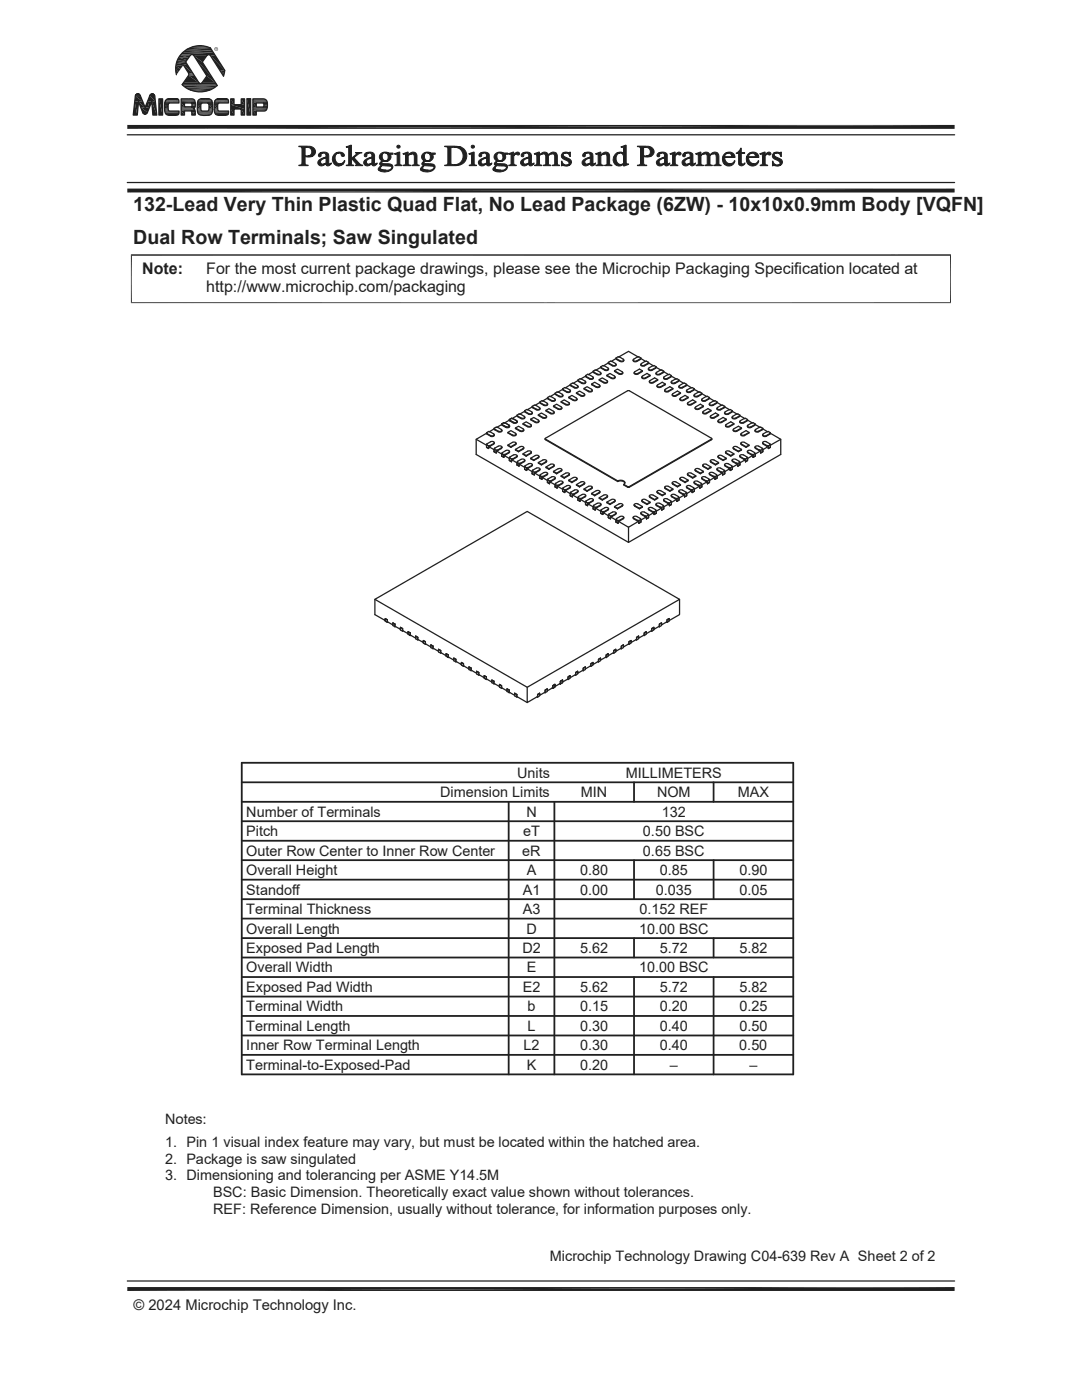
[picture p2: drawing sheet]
<svg xmlns="http://www.w3.org/2000/svg" width="216mm" height="279mm" viewBox="0 0 216 279" stroke-linecap="round" stroke-linejoin="round" font-family="sans-serif">
<defs><g id="words">
<g font-size="3.9" fill="#231f20">
<text x="26.6" y="42.1">132-Lead Very Thin Plastic Quad Flat, No Lead Package (6ZW) - 10x10x0.9mm Body [VQFN]</text>
<text x="26.6" y="48.8">Dual Row Terminals; Saw Singulated</text>
</g>
<g font-size="3.2" fill="#231f20">
<text x="28.4" y="54.7">Note:</text>
<text x="41.1" y="54.7">For the most current package drawings, please see the Microchip Packaging Specification located at</text>
<text x="41.1" y="58.3">http://www.microchip.com/packaging</text>
</g>
<g font-size="2.9" fill="#231f20">
<text x="103.2" y="155.2">Units</text>
<text x="124.9" y="155.2">MILLIMETERS</text>
<text x="87.8" y="159.1">Dimension Limits</text>
<text x="115.9" y="159.1">MIN</text>
<text x="131.1" y="159.1">NOM</text>
<text x="147.2" y="159.1">MAX</text>
<text x="49.1" y="163">Number of Terminals</text>
<text x="49.1" y="166.9">Pitch</text>
<text x="104.4" y="166.9">eT</text>
<text x="105" y="163">N</text>
<text x="128.3" y="166.9">0.50 BSC</text>
<text x="132.1" y="163">132</text>
<text x="49.1" y="170.8">Outer Row Center to Inner Row Center</text>
<text x="104.2" y="170.7">eR</text>
<text x="128.3" y="170.8">0.65 BSC</text>
<text x="49.1" y="174.6">Overall Height</text>
<text x="49.1" y="178.5">Standoff</text>
<text x="104.3" y="178.5">A1</text>
<text x="105.1" y="174.6">A</text>
<text x="115.8" y="174.6">0.80</text>
<text x="115.8" y="178.5">0.00</text>
<text x="130.9" y="178.5">0.035</text>
<text x="131.7" y="174.6">0.85</text>
<text x="147.5" y="174.6">0.90</text>
<text x="147.5" y="178.5">0.05</text>
<text x="49.1" y="182.4">Terminal Thickness</text>
<text x="104.3" y="182.4">A3</text>
<text x="127.6" y="182.4">0.152 REF</text>
<text x="49.1" y="186.3">Overall Length</text>
<text x="49.1" y="190.2">Exposed Pad Length</text>
<text x="104.2" y="190.2">D2</text>
<text x="105" y="186.3">D</text>
<text x="115.8" y="190.2">5.62</text>
<text x="127.5" y="186.3">10.00 BSC</text>
<text x="131.7" y="190.2">5.72</text>
<text x="147.5" y="190.2">5.82</text>
<text x="49.1" y="194.1">Overall Width</text>
<text x="49.1" y="197.9">Exposed Pad Width</text>
<text x="104.3" y="198">E2</text>
<text x="105.1" y="194.1">E</text>
<text x="115.8" y="198">5.62</text>
<text x="127.5" y="194.1">10.00 BSC</text>
<text x="131.7" y="198">5.72</text>
<text x="147.5" y="198">5.82</text>
<text x="49.1" y="201.8">Terminal Width</text>
<text x="105.3" y="201.8">b</text>
<text x="115.8" y="201.8">0.15</text>
<text x="131.7" y="201.8">0.20</text>
<text x="147.5" y="201.8">0.25</text>
<text x="49.1" y="205.7">Terminal Length</text>
<text x="49.1" y="209.6">Inner Row Terminal Length</text>
<text x="104.4" y="209.6">L2</text>
<text x="105.3" y="205.7">L</text>
<text x="115.7" y="209.6">0.30</text>
<text x="115.8" y="205.7">0.30</text>
<text x="131.6" y="209.6">0.40</text>
<text x="131.7" y="205.7">0.40</text>
<text x="147.5" y="209.6">0.50</text>
<text x="147.5" y="205.7">0.50</text>
<text x="49.1" y="213.5">Terminal-to-Exposed-Pad</text>
<text x="105.1" y="213.5">K</text>
<text x="115.8" y="213.5">0.20</text>
<text x="133.6" y="213.5">–</text>
<text x="149.5" y="213.5">–</text>
<text x="32.9" y="224.4">Notes:</text>
<text x="32.9" y="229">1. Pin 1 visual index feature may vary, but must be located within the hatched area.</text>
<text x="32.9" y="232.3">2. Package is saw singulated</text>
<text x="32.9" y="235.6">3. Dimensioning and tolerancing per ASME Y14.5M</text>
<text x="42.5" y="238.9">BSC: Basic Dimension. Theoretically exact value shown without tolerances.</text>
<text x="42.5" y="242.2">REF: Reference Dimension, usually without tolerance, for information purposes only.</text>
<text x="109.7" y="251.7">Microchip Technology Drawing C04-639 Rev A Sheet 2 of 2</text>
<text x="26.6" y="261.3">© 2024 Microchip Technology Inc.</text>
</g>
<text font-size=".6" fill="#231f20" x="43" y="10">R</text>
</g></defs>
<g fill="none" stroke="#231f20" stroke-width=".25">
<path d="M109.2 79.5l-.9 .5M109.2 79.3l.1 .2M109.2 79.5h.1M109.6 79.1l1.1 .5a.38 .38 0 0 1-.2 .4 .38 .38 0 0 1-.4-.1l-.8-.4v.1l.7 .4a.47 .47 0 0 0 .8-.3M109.6 79.1l-.4 .4M110.8 78.6l-1 .5M110.8 78.6l.4-.4 1 .5M110.8 78.5l.1 .1M110.8 78.6l.1 .1M112.2 78.7l.1 .1a.38 .38 0 0 1-.3 .3 .38 .38 0 0 1-.4-.1l-.7-.4 .7 .6a.47 .47 0 0 0 .7-.3M112.3 77.7l.4-.4 1.1 .6a.38 .38 0 0 1-.3 .4 .38 .38 0 0 1-.4-.2l-.7-.4v.2l.7 .4a.48 .48 0 0 0 .7-.3M112.3 77.6l.1 .1h-.1"/>
<path d="M112.3 77.7l-1 .6M113.5 79.3l.9 .5a.41 .41 0 0 0 .4 .1 .41 .41 0 0 0 .3-.4h-.1M113.8 76.8l.4-.3 1.1 .5a.38 .38 0 0 1-.2 .4 .38 .38 0 0 1-.5-.1l-.7-.4v.1l.7 .4a.46 .46 0 0 0 .7-.3M113.8 76.7l.1 .2M113.8 76.8l.1 .1M113.8 76.8l-1 .6M115 79.4l-.9-.5-.6 .4v.1l1 .5a.42 .42 0 0 0 .6-.3M115 78.4l.9 .5a.41 .41 0 0 0 .5 .1 .41 .41 0 0 0 .2-.4l-1-.6-.6 .4 .9 .6a.52 .52 0 0 0 .8-.1M115.3 75.9l-1 .6M115.3 75.9l.4-.3 1.1 .5a.38 .38 0 0 1-.2 .4 .38 .38 0 0 1-.5-.1M115.3 75.8l.1 .2-.1-.1M116.5 77.5l1 .5a.41 .41 0 0 0 .4 .1 .41 .41 0 0 0 .2-.3l-.1-.1"/>
<path d="M116.7 78.7v.2M116.8 75.1l-.9 .5M116.8 75.1l.4-.4 1.1 .5a.38 .38 0 0 1-.2 .4 .38 .38 0 0 1-.4-.1M116.8 75l.1 .1M116.8 75.1l.1 .1M116.9 76.3l-.2 .2h-.6l-.7-.4v-.1l.7 .4M116.9 76.2v.1M117.6 75.5l-.7-.4v.1l.7 .4M118 77.7l-.9-.5-.6 .3v.1l1 .6a.46 .46 0 0 0 .7-.3M118 76.6l1 .6a.41 .41 0 0 0 .4 0 .41 .41 0 0 0 .3-.3l-1-.6-.7 .3v.2l1 .5a.47 .47 0 0 0 .7-.3M118.4 74.2l.4-.4 1 .5M118.4 74.1l.1 .2"/>
<path d="M118.4 74.2l.1 .1M118.4 74.2l-1 .6M118.4 75.4a.42 .42 0 0 1-.3 .3 .42 .42 0 0 1-.4-.1M119.6 75.8l.9 .5M119.8 74.3l.1 .1a.38 .38 0 0 1-.3 .4 .38 .38 0 0 1-.4-.1l-.8-.5v.2l.9 .4a.4 .4 0 0 0 .6-.3M119.9 73.2l.1 .2M119.9 73.3l.1 .1M119.9 73.3l-1 .6M120.3 72.9l1 .5M120.3 73l-.4 .3M120.5 76.3a.41 .41 0 0 0 .4 .1 .41 .41 0 0 0 .3-.4l-1-.6-.6 .4v.1l.9 .5M121.1 74.9l.9 .5"/>
<path d="M121.2 76.1a.42 .42 0 0 1-.2 .4 .42 .42 0 0 1-.5-.1M121.3 73.4l.1 .1a.38 .38 0 0 1-.3 .4 .38 .38 0 0 1-.4-.1l-.7-.4v.1l.7 .4a.48 .48 0 0 0 .7-.3M121.4 72.4l-1 .6M121.4 72.4l.4-.3 1 .4M121.4 72.3l.1 .2M121.4 72.5h.1M122.6 74l.9 .5a.41 .41 0 0 0 .5 .1 .41 .41 0 0 0 .2-.3l-.1-.1M122.7 75.4a.52 .52 0 0 1-.7 .1l-.9-.5v-.1l.6-.4 1 .6a.38 .38 0 0 1-.3 .4 .38 .38 0 0 1-.4-.1M122.7 75.2v.2M122.8 72.6h.1a.38 .38 0 0 1-.2 .4 .38 .38 0 0 1-.5-.1l-.7-.4v.1l.7 .4M122.9 71.4l.1 .2M122.9 71.6h.1"/>
<path d="M122.9 71.6l-1 .5M122.9 71.6l.4-.4 1.1 .5a.38 .38 0 0 1-.2 .4 .38 .38 0 0 1-.5-.1l-.7-.4v.1l.7 .4a.46 .46 0 0 0 .8-.3M122.9 72.7a.42 .42 0 0 1-.2 .4 .42 .42 0 0 1-.5-.1M124.1 74.2l-.9-.5-.6 .3v.1l.9 .6a.48 .48 0 0 0 .8-.3M126.7 74.2l.9-.5 .6 .3v.1l-.9 .6a.48 .48 0 0 1-.8-.3M127.4 71.2l-2-1.1-2 1.1M127.9 72.7a.42 .42 0 0 0 .2 .4 .42 .42 0 0 0 .5-.1M127.9 71.6l-.4-.4-1.1 .5a.38 .38 0 0 0 .2 .4 .38 .38 0 0 0 .5-.1l.7-.4v.1l-.7 .4a.46 .46 0 0 1-.8-.3M127.9 71.4l-.1 .2M127.9 71.6h-.1M127.9 71.6l1 .5M128 72.6h-.1a.38 .38 0 0 0 .2 .4 .38 .38 0 0 0 .5-.1l.7-.4v.1l-.7 .4"/>
<path d="M128.1 75.2v.2M128.1 75.4a.52 .52 0 0 0 .7 .1l.9-.5v-.1l-.6-.4-1 .6a.38 .38 0 0 0 .3 .4 .38 .38 0 0 0 .4-.1M128.2 74l-.9 .5a.41 .41 0 0 1-.4 .1 .41 .41 0 0 1-.3-.3l.1-.1M129.4 73.6v.1M129.4 72.4l1 .6M129.4 72.3l-.1 .2M129.4 72.4l-.4-.3-1 .4M129.4 72.5h-.1M129.6 76.1a.42 .42 0 0 0 .2 .4 .42 .42 0 0 0 .5-.1M129.7 74.9l-.9 .5M130.3 76.3a.41 .41 0 0 1-.4 .1 .41 .41 0 0 1-.3-.4l1-.6 .6 .4v.1l-.9 .5M130.5 73l.4 .3"/>
<path d="M130.5 72.9l-1.1 .6a.38 .38 0 0 0 .3 .4 .38 .38 0 0 0 .4-.1l.7-.4v.1l-.7 .4a.52 .52 0 0 1-.7-.2M130.9 74.5a.42 .42 0 0 0 .3 .4 .42 .42 0 0 0 .4-.1M130.9 73.2l-.1 .2M130.9 73.3l-.1 .1M130.9 73.3l1 .6M131 74.3l-.1 .1a.38 .38 0 0 0 .3 .4 .38 .38 0 0 0 .4-.1M131.2 75.8l-.9 .5M131.6 74.7l.8-.5v.2l-.8 .4M132.4 74.1l-.1 .2M132.4 74.2l-.4-.4-1 .5M132.4 74.2l-.1 .1M132.4 74.2l1 .6"/>
<path d="M132.8 76.6l-1 .6a.41 .41 0 0 1-.4 0 .41 .41 0 0 1-.3-.3l1-.6 .7 .3v.2l-1 .5a.47 .47 0 0 1-.7-.3M132.8 77.7l.9-.5 .6 .3v.1l-.9 .6a.46 .46 0 0 1-.8-.3M133.9 76.3l.2 .2h.6l.7-.4v-.1l-.7 .4M133.9 76.2v.1M134 75.1l-.4-.4-1.1 .5a.38 .38 0 0 0 .2 .4 .38 .38 0 0 0 .4-.1l.8-.4v.1l-.7 .4a.47 .47 0 0 1-.8-.2M134 75l-.1 .1M134 75.1l-.1 .1M134 75.1l.9 .5M134.3 77.5l-.9 .5a.41 .41 0 0 1-.5 .1 .41 .41 0 0 1-.2-.3l.1-.1M134.3 78.6l.9-.6 .6 .4-.9 .6a.48 .48 0 0 1-.8-.3M135.5 75.9l1 .6M135.5 75.9l-.4-.3-1.1 .5a.38 .38 0 0 0 .2 .4 .38 .38 0 0 0 .5-.1"/>
<path d="M135.5 75.8l-.1 .2 .1-.1M135.7 79.6v.1M135.8 78.4l-.9 .5a.41 .41 0 0 1-.4 .1 .41 .41 0 0 1-.3-.4h.1M135.8 79.4l.9-.5 .6 .4v.1l-.9 .5h-.6l-.1-.2M137 76.8l-.4-.3-1.1 .5a.38 .38 0 0 0 .2 .4 .38 .38 0 0 0 .5-.1l.7-.4v.1l-.7 .4a.46 .46 0 0 1-.7-.3M137 76.7l-.1 .2M137 76.8l-.1 .1M137 76.8l1 .6M137.1 77.8l-.1 .1a.38 .38 0 0 0 .3 .4 .38 .38 0 0 0 .4-.2l.7-.4v.2l-.7 .4a.48 .48 0 0 1-.7-.3M137.3 79.3l-.9 .5a.41 .41 0 0 1-.4 .1 .41 .41 0 0 1-.3-.4h.1M138.5 77.6l-.1 .1h.1M138.5 77.7l-.4-.4-1 .5"/>
<path d="M138.5 77.7l1 .6M138.6 78.7l-.1 .1a.38 .38 0 0 0 .3 .3 .38 .38 0 0 0 .4-.1l.8-.4-.8 .6a.47 .47 0 0 1-.7-.3M140 79.7a.42 .42 0 0 0 .3 .4 .42 .42 0 0 0 .4-.1M140 78.5l-.1 .1M140 78.6l-.4-.4-1 .5M140 78.6l-.1 .1M140 78.6l1 .5M140.8 79.9l.7-.4v.1l-.7 .4M141.2 79.1l-1.1 .5a.38 .38 0 0 0 .2 .4 .38 .38 0 0 0 .4-.1M141.2 79.1l.4 .4M141.6 79.5l.9 .5M141.6 79.3l-.1 .2"/>
<path d="M141.6 79.5h-.1M95 87.7l2.1 1.2v.4M97.1 86.4l.1 .1h-.1M97.1 89.3l.4 .2v-.4l1.1 .6v.4M97.2 88.6l-.1 .1M97.5 89l-.4-.2v.5M97.5 89v.5l-.4-.2M97.8 88.9l-.3 .1M97.8 89l-.3 .1M98.5 88.5l.1-.1a.38 .38 0 0 0-.3-.4 .38 .38 0 0 0-.4 .2l-.7 .4M98.5 86.6l.1 .1a.38 .38 0 0 1-.3 .3 .38 .38 0 0 1-.4-.1l-.7-.4 .7 .6a.48 .48 0 0 0 .7-.3M98.5 88.5l-.7 .4v.1"/>
<path d="M98.5 86.6l-1-.5-2.5 1.6v3l30.4 17.5 30.4-17.5v-3l-2.5-1.6-1.1 .6a.38 .38 0 0 0 .3 .3 .38 .38 0 0 0 .4-.1l.7-.4-.7 .6a.52 .52 0 0 1-.7-.2M98.5 88.6l-.7 .4M98.6 89.6l.4 .3v.5l-.4-.3zM98.6 85.6l-1 .6M98.6 85.6l.4-.4 1.1 .6a.38 .38 0 0 1-.2 .4 .38 .38 0 0 1-.5-.2l-.7-.4v.2l.7 .4a.52 .52 0 0 0 .7-.2M98.6 90.1l.4 .3v-.4l1.1 .6v.4M98.6 85.5l.1 .1M98.6 85.6l.1 .1M98.6 88.3l-.1 .3M98.7 89.5l-.1 .1M98.7 89.5l.7-.5a.35 .35 0 0 1 .5-.1 .35 .35 0 0 1 .1 .5l-.7 .5M98.7 89.5h.1"/>
<path d="M99.3 89.8l-.3 .1M99.3 89.9l-.3 .1M100.1 84.6l.1 .2M100.1 84.7l.1 .1M100.1 84.7l-1 .6M100.1 84.7l.4-.4 1.1 .6a.38 .38 0 0 1-.2 .4 .38 .38 0 0 1-.5-.1l-.7-.4v.1l.7 .4a.46 .46 0 0 0 .8-.3M100.1 91l.4 .3v-.4l1.1 .6v.4M100.1 89.3l-.8 .6M100.2 85.9v.1M100.2 89.2v.1M100.2 90.3v.1M100.2 90.3l-.1 .2"/>
<path d="M100.5 90.7l-.4-.2v.5M100.5 90.7v.6l-.4-.3M100.8 90.7h-.3M100.8 90.8l-.3 .1M101.3 88.8l.6 .4v.1M101.3 86.3l1 .5M101.5 90.3l.1-.1a.38 .38 0 0 0-.2-.4 .38 .38 0 0 0-.5 .1l-.7 .4M101.5 90.3l-.7 .4v.1M101.6 83.8l.4-.3 1.1 .5a.38 .38 0 0 1-.2 .4 .38 .38 0 0 1-.4-.1l-.8-.4 .7 .5M101.6 91.9l.5 .3v-.5l1.1 .7v.4M101.6 83.7l.1 .2-.1-.1M101.6 91.4l.5 .2v.6l-.5-.3z"/>
<path d="M101.6 83.8l-.9 .6M101.7 90.1l-.1 .2-.8 .5M101.7 91.2l.8-.4a.41 .41 0 0 1 .4-.1 .41 .41 0 0 1 .2 .4l-.8 .6M101.7 91.2v.1M101.7 91.2l-.1 .2M101.9 89.2l1-.6a.38 .38 0 0 0-.2-.4 .38 .38 0 0 0-.4 .1l-1 .5 .6 .5M102.3 91.6h-.3M102.3 91.7h-.3M102.8 85.4l1 .5a.41 .41 0 0 0 .4 .1 .41 .41 0 0 0 .3-.3l-1-.6-.7 .3v.1l1 .6a.46 .46 0 0 0 .7-.3M102.8 89.7l.7 .4M103 86.6a.42 .42 0 0 1-.3 .4 .42 .42 0 0 1-.4-.1l-1-.6 .6-.4 1 .6a.38 .38 0 0 1-.2 .4 .38 .38 0 0 1-.4-.1M103 88.5l-.1 .2-1 .6"/>
<path d="M103.2 83l-1 .5M103.2 83l.4-.4 1.1 .5a.38 .38 0 0 1-.3 .4 .38 .38 0 0 1-.4-.1M103.2 92.8l.4 .2v-.4l1.1 .7v.4M103.2 82.8l.1 .2M103.2 83l.1 .1M103.2 84.1a.42 .42 0 0 1-.3 .4 .42 .42 0 0 1-.4-.1M103.2 91l-.1 .2-.8 .5M103.3 92.1l-.1 .1M103.3 92.1v.1M103.5 90l1-.6a.38 .38 0 0 0-.3-.4 .38 .38 0 0 0-.4 .2l-1 .5v.1l.7 .3M103.6 92.5l-.4-.3v.6M103.6 92.5v.5l-.4-.2"/>
<path d="M103.9 92.4l-.3 .1M103.9 92.6h-.3M104 83.4l-.7-.4v.1l.7 .4M104 91.7l-.7 .4M104 91.7a.35 .35 0 0 1 .5-.1 .35 .35 0 0 1 .1 .4l-.7 .4v.2M104.4 90.6l.6 .4M104.4 84.5l.9 .5a.41 .41 0 0 0 .4 .1 .41 .41 0 0 0 .3-.3l-1-.6-.6 .3v.2l.9 .5a.47 .47 0 0 0 .7-.3M104.5 89.3l-.1 .3-.9 .5M104.7 82l.1 .1h-.1M104.7 93.7l.4 .2v-.4l1.1 .6v.5M104.7 83.2a.42 .42 0 0 1-.2 .4 .42 .42 0 0 1-.5-.1M104.7 91.8l-.1 .3-.7 .5"/>
<path d="M104.8 93l-.1 .1M104.8 93h.1M105 90.9l1-.6a.38 .38 0 0 0-.3-.4 .38 .38 0 0 0-.4 .1l-.9 .6 .6 .4M105.1 93.4l-.4-.3v.6M105.1 93.4v.5l-.4-.2M105.4 93.3l-.3 .1M105.4 93.4l-.3 .1M105.5 92.6a.35 .35 0 0 1 .5-.2 .35 .35 0 0 1 .1 .5l-.7 .4v.1M105.5 92.5l-.7 .5M105.9 91.4l.6 .5M105.9 83.7l.9 .5a.41 .41 0 0 0 .4 .1 .41 .41 0 0 0 .3-.4l-1-.6-.6 .4v.1l.9 .5a.48 .48 0 0 0 .7-.3M106 90.2v.3l-1 .5"/>
<path d="M106.1 93l-.7 .4M106.2 94.6l.4 .2v-.4l1.1 .6v.4M106.2 81.1l.1 .2M106.2 81.2l.1 .1M106.2 81.2l-1 .6M106.2 92.8l-.1 .2M106.2 82.5l-.1 .2h-.6l-.7-.4v-.2l.7 .4a.41 .41 0 0 0 .4 .1 .41 .41 0 0 0 .3-.3l-1.1-.6-1.4 1M106.2 82.4v.1M106.2 92.7v.1M106.3 93.8v.1M106.3 93.8l-.1 .2M106.6 80.8l1 .5"/>
<path d="M106.6 80.9l-.4 .3M106.6 94.3l-.4-.3v.6M106.6 94.3v.5l-.4-.2M106.9 94.2l-.3 .1M106.9 94.3l-.3 .1M107.4 91.2h.1a.38 .38 0 0 0-.3-.4 .38 .38 0 0 0-.4 .1l-.9 .5v.2l.6 .3M107.4 91.3l-.9 .5M107.4 82.8l.9 .5a.41 .41 0 0 0 .5 .1 .41 .41 0 0 0 .2-.4l-1-.6-.6 .4v.1l.9 .5M107.4 92.3l.6 .5M107.5 91.1v.2l-1 .6M107.6 93.8l.1-.1a.38 .38 0 0 0-.2-.4 .38 .38 0 0 0-.5 .1l-.7 .4M107.6 81.3l.1 .1a.38 .38 0 0 1-.2 .4 .38 .38 0 0 1-.5-.1l-.7-.4v.1l.7 .4a.46 .46 0 0 0 .7-.3"/>
<path d="M107.6 93.9l-.7 .4M107.6 93.8l-.7 .4v.1M107.7 95.4l.4 .3v-.4l1.1 .6v.4M107.7 80.2l.1 .2-.1-.1M107.7 93.6l-.1 .3M107.8 94.7l-.1 .2M108.1 95.1l-.4-.2v.5M108.1 95.1v.6l-.4-.3M108.4 95.1h-.3M108.4 95.2l-.3 .1M108.5 94.3l-.7 .5M108.5 94.3a.41 .41 0 0 1 .5-.1 .41 .41 0 0 1 .2 .4l-.8 .5v.1"/>
<path d="M108.8 87.5v.3l14.5 8.3M108.9 93.2l.6 .3v.2M108.9 81.9l1 .5a.41 .41 0 0 0 .4 .1 .41 .41 0 0 0 .2-.4l-1-.5-.6 .3v.1l1 .5a.46 .46 0 0 0 .7-.2M109.1 92.1l-1.1 .7-.6-.4v-.1l.9-.5a.41 .41 0 0 1 .5-.1 .41 .41 0 0 1 .2 .4l-1 .6M109.1 83.2a.52 .52 0 0 1-.8 .2M109.1 83.1v.1M109.1 92v.1M109.1 80.4l-1-.4-1.4 .9M109.1 80.5h.1a.38 .38 0 0 1-.2 .4 .38 .38 0 0 1-.5-.1l-.7-.4v.1l.8 .4a.4 .4 0 0 0 .7-.3M109.2 96.3l.4 .2v-.4l1.2 .7v.4M109.3 94.5l-.1 .2-.8 .5M109.3 95.6l-.1 .2"/>
<path d="M109.3 95.6l.8-.4a.41 .41 0 0 1 .4-.1 .41 .41 0 0 1 .2 .4l-.8 .4v.2M109.3 95.6v.1M109.6 96l-.4-.2v.5M109.6 96v.5l-.4-.2M109.9 95.9l-.3 .1M109.9 96.1h-.3M110.4 93l.1-.1a.38 .38 0 0 0-.2-.3 .38 .38 0 0 0-.4 .1l-1 .5v.1l.6 .4M110.4 81l1 .6a.41 .41 0 0 0 .4 0 .41 .41 0 0 0 .3-.3l-1-.6-.7 .3v.2l1.1 .5a.4 .4 0 0 0 .6-.3M110.4 94.1l.7 .5M110.4 93l-.9 .5M110.6 92.8l-.1 .3-1 .6M110.8 97.2l.4 .2v-.4l1.1 .6v.4"/>
<path d="M110.8 95.4l-.1 .2-.8 .5M110.9 96.5l-.1 .1M111.1 94.4l1-.6a.38 .38 0 0 0-.3-.4 .38 .38 0 0 0-.4 .2l-1 .5 .7 .5M111.2 96.9l-.4-.3v.6M111.2 96.9v.5l-.4-.2M111.5 96.8l-.3 .1M111.5 96.9l-.3 .1M112 95l.6 .3v.1M112 80.2l.9 .5a.41 .41 0 0 0 .4 0 .41 .41 0 0 0 .3-.3l-1-.6-.6 .4 .9 .6a.47 .47 0 0 0 .7-.3M112.1 93.7l-.1 .3-.9 .6M112.2 96.4l-.7 .4v.1M112.2 96.4l.1-.1a.38 .38 0 0 0-.3-.4 .38 .38 0 0 0-.4 .2l-.7 .4"/>
<path d="M112.3 98l.4 .3v-.4l1.1 .6v.4M112.3 97.5l.4 .2v.6l-.4-.3zM112.3 96.2l-.1 .3-.7 .4M112.4 97.3l.7-.4a.35 .35 0 0 1 .5-.1 .35 .35 0 0 1 .1 .5l-.7 .5M112.4 97.3v.1M112.4 97.3l-.1 .2M112.6 95.3l1-.6a.38 .38 0 0 0-.3-.4 .38 .38 0 0 0-.4 .1l-.9 .6v.1l.6 .3M113 97.7l-.3 .1M113 97.8l-.3 .1M113.5 95.8l.6 .5M113.6 94.6v.2l-1 .6M113.8 98.9l.4 .3v-.4l1.1 .6v.4"/>
<path d="M113.8 97.1v.3l-.8 .4M113.9 98.2l.7-.4a.35 .35 0 0 1 .5-.1 .35 .35 0 0 1 .1 .5l-.7 .4v.1M113.9 98.2v.1M113.9 98.2l-.1 .2M114.2 98.6l-.4-.2v.5M114.2 98.6v.6l-.4-.3M114.4 95.3a.41 .41 0 0 1 .4-.1 .41 .41 0 0 1 .3 .4l-.1 .1M114.4 95.3l-.9 .5 .6 .5M114.5 98.6h-.3M114.5 98.7l-.3 .1M115 96.7l.6 .3v.2M115 95.8l-.9 .5"/>
<path d="M115 95.7l-.9 .5M115.1 95.5l-.1 .3M115.3 99.8l.4 .3v-.5l1.1 .7v.4M115.3 98v.2l-.8 .5M115.4 99.1l-.1 .2M115.4 99.1l.7-.4a.41 .41 0 0 1 .5-.1 .41 .41 0 0 1 .2 .4l-.8 .6M115.4 99.1v.1M115.6 97l1-.5a.38 .38 0 0 0-.2-.4 .38 .38 0 0 0-.5 .1l-.9 .5 .6 .5M115.7 99.5l-.4-.2v.5M115.7 99.5v.6l-.4-.3M116 99.5h-.3M116 99.6h-.3"/>
<path d="M116.5 97.6l.6 .4M116.7 96.5l-1.1 .7M116.7 96.4v.1M116.9 98.9l-.1 .2-.8 .5M116.9 100l-.1 .1M116.9 100v.1M117.5 97l-1 .6v.1l.6 .3M117.5 97.1a.41 .41 0 0 1 .4-.1 .41 .41 0 0 1 .2 .3l-1 .6M117.6 99.6l-.7 .4M117.7 99.6a.35 .35 0 0 1 .4-.1 .35 .35 0 0 1 .2 .4l-.8 .4v.2M118 98.5l.7 .3v.1M118.2 97.2l-.1 .3-1 .5"/>
<path d="M118.4 99.7l-.1 .3-.8 .5M118.7 98.8l1-.6a.38 .38 0 0 0-.3-.4 .38 .38 0 0 0-.4 .1l-1 .6 .7 .4M119.6 99.3l.6 .5M119.7 98.1l-.1 .3-.9 .5M120.5 98.8l-.9 .5v.2l.6 .3M120.5 98.8a.41 .41 0 0 1 .4-.1 .41 .41 0 0 1 .3 .4h-.1M121.1 99.2l-.9 .5M121.2 99v.2l-1 .6M122.7 100l-1 .7M122.7 99.9v.1M123.3 96v.1M123.3 96a.97 .97 0 0 1 1.4 .4l-.2 .3"/>
<path d="M123.3 96.1l.1-.1a1.06 1.06 0 0 1 1.3 .4M128.1 99.9v.1M128.1 100l1 .7 .6-.4v-.1l-.9-.5a.41 .41 0 0 0-.4-.1 .41 .41 0 0 0-.3 .4l1 .6M129.7 99.2l.9 .5M130.3 98.8a.41 .41 0 0 0-.4-.1 .41 .41 0 0 0-.3 .4h.1M130.3 98.8l.9 .5v.2l-.6 .3-.9-.5-.1-.3M131.1 98.1l.1 .3 .9 .5 .7-.3-1-.7a.42 .42 0 0 0-.4 0 .42 .42 0 0 0-.3 .3l1 .6M131.2 99.3l-.6 .5M132.4 99.7l.1 .3 .8 .5M132.8 98.5l-.7 .3v.1M133.4 97l.9 .6v.1l-.6 .3-.9-.5-.2-.3M133.4 97.1a.41 .41 0 0 0-.5-.1 .41 .41 0 0 0-.2 .3l1 .6"/>
<path d="M133.9 100l.1 .1M133.9 98.9l.1 .2 .8 .5M134.1 96.4l.2 .2M134.3 96.5l.9 .5M134.3 97.6l-.6 .4M134.3 96.5h-.1a.38 .38 0 0 1 .2-.4 .38 .38 0 0 1 .5 .1l.9 .6-.6 .4-.9-.6M134.8 99.5h.3M134.8 99.6h.3M134.8 99.5v.1M135.4 99.1l.1 .2M135.4 99.2l-.7-.5a.41 .41 0 0 0-.5-.1 .41 .41 0 0 0-.2 .4l.8 .5M135.5 98v.2l.8 .5"/>
<path d="M135.5 99.3l-.4 .2v.6M135.5 99.3v.5l-.4 .3M135.7 95.5v.1M135.7 95.6l1 .7M135.8 96.7l-.6 .3v.2M136.3 98.6h.3M136.3 98.7l.3 .1M136.3 98.6v.1M136.4 95.3l.9 .5-.6 .5M136.4 95.3a.41 .41 0 0 0-.4-.1 .41 .41 0 0 0-.3 .4l1 .6M136.6 98.6l.4-.2v.5l-.4 .3zM136.6 99.2v-.4l-1.1 .6v.4l-.4 .3"/>
<path d="M136.9 98.2l.1 .2M136.9 98.3l-.7-.5a.41 .41 0 0 0-.4-.1 .41 .41 0 0 0-.3 .4l.8 .5M137 97.1l.1 .3M137.1 97.3l.7 .4M137.1 97.4l.7 .4M137.1 97.3l-.1-.1a.38 .38 0 0 1 .3-.4 .38 .38 0 0 1 .4 .1l.7 .5M137.2 80.5a.42 .42 0 0 0 .2 .4 .42 .42 0 0 0 .5-.1M137.3 95.8l-.6 .5M137.8 97.7v.1M137.8 97.7l.3 .1M137.8 97.8l.3 .1M137.9 80.7a.41 .41 0 0 1-.4 0 .41 .41 0 0 1-.3-.3l1-.6 .6 .4-.9 .6"/>
<path d="M137.9 94.4a.41 .41 0 0 0-.4 0 .41 .41 0 0 0-.3 .3l1 .6M137.9 94.4l.9 .6v.1l-.6 .3-1-.6v-.2M138.1 98.3v-.4l-1.1 .6v.4l-.4 .3M138.4 97.3l.1 .2M138.5 96.2l.1 .3 .7 .4M138.5 97.5l-.4 .2v.6M138.5 97.5v.5l-.4 .3M138.6 96.4l.7 .4M138.6 96.4l-.1-.1a.39 .39 0 0 1 .3-.4 .39 .39 0 0 1 .4 .2l.8 .4M138.7 93.7l.1 .3 .9 .6 .7-.4v-.1l-1-.6a.42 .42 0 0 0-.7 .3l1 .6M138.8 95l-.6 .3v.1M138.8 80.2l-.9 .5"/>
<path d="M139.3 96.8l.3 .1M139.3 96.9l.3 .1M139.3 96.8v.1M139.6 97.4v-.4l-1.1 .6v.4l-.4 .3M139.9 96.5l.1 .1M140 95.4l.1 .2 .8 .5M140 96.6l-.4 .3v.5M140 96.6v.6l-.4 .2M140.2 92.8l.1 .3 1 .6 .6-.4v-.1l-1-.5a.41 .41 0 0 0-.4-.1 .41 .41 0 0 0-.2 .3l.1 .1M140.4 93l.9 .5M140.4 94.1l-.7 .5M140.4 81l-1 .6a.35 .35 0 0 1-.5 .1 .35 .35 0 0 1-.1-.5l.9-.5 .7 .3v.2l-1.1 .5a.4 .4 0 0 1-.6-.3"/>
<path d="M140.7 95.2a.41 .41 0 0 0-.4-.1 .41 .41 0 0 0-.2 .4l.8 .4M140.8 95.2l.7 .5M140.9 95.9l.3 .1M140.9 96.1h.3M140.9 95.9v.2M141.2 96.5v-.4l-1.2 .7v.4l-.4 .2M141.5 95.6l.1 .2M141.5 94.5l.1 .2 .8 .5M141.6 95.8l-.4 .2v.5M141.6 95.8v.5l-.4 .2M141.7 80.5h-.1a.38 .38 0 0 0 .2 .4 .38 .38 0 0 0 .5-.1l.7-.4v.1l-.8 .4a.4 .4 0 0 1-.7-.3M141.7 80.4l1-.4 1.4 .9"/>
<path d="M141.7 83.1v.1M141.7 92v.1M141.8 92.1l1 .7 .6-.4v-.1l-.9-.5a.41 .41 0 0 0-.5-.1 .41 .41 0 0 0-.2 .4l1 .6M141.8 83.2a.52 .52 0 0 0 .7 .2M141.9 81.9l-1 .5a.41 .41 0 0 1-.4 .1 .41 .41 0 0 1-.2-.4l1-.5 .6 .3v.1l-1 .5a.46 .46 0 0 1-.7-.2M141.9 93.2l-.6 .3v.2M142 87.5v.3l-16.7 9.5-.8-.5v-.1l.7 .4h.4l16.4-9.6-16.5-9.5-16.7 9.5 14.5 8.5M142.3 94.3a.41 .41 0 0 0-.5-.1 .41 .41 0 0 0-.2 .4l.8 .5M142.3 94.3l.7 .5M142.4 95.1h.3M142.4 95.2l.3 .1M142.4 95.1v.1"/>
<path d="M142.7 95.7v-.4l-1.1 .6v.4l-.4 .2M143 94.7l.1 .2M143.1 93.6v.3l.8 .4M143.1 80.2l-.1 .2 .1-.1M143.1 94.9l-.4 .2v.6M143.1 94.9v.5l-.4 .3M143.3 91.1l.1 .3M143.4 92.3l-.6 .5M143.4 82.8l-.9 .5a.35 .35 0 0 1-.5 .1 .35 .35 0 0 1-.1-.4l.9-.6 .6 .4v.1l-.9 .5M143.4 83.8l.9-.5 .6 .4v.1l-.9 .5a.48 .48 0 0 1-.7-.3M143.4 91.3l.9 .5M143.4 91.3l-.1-.1a.38 .38 0 0 1 .3-.4 .38 .38 0 0 1 .4 .1l.9 .5v.2l-.6 .3-.9-.5"/>
<path d="M143.9 94.2l.3 .1M143.9 94.3l.3 .1M143.9 94.2v.1M144.2 94.8v-.4l-1.1 .6v.4l-.4 .3M144.2 80.8l-1.1 .6a.38 .38 0 0 0 .2 .4 .38 .38 0 0 0 .5-.1l.7-.4v.1l-.7 .4a.46 .46 0 0 1-.7-.3M144.2 80.9l.4 .3M144.5 93.8l.1 .2M144.5 93.9l-.7-.5a.41 .41 0 0 0-.4 0 .41 .41 0 0 0-.3 .3l.8 .5M144.6 82.4v.1M144.6 92.7v.1M144.6 92.8l.1 .2M144.6 94l-.4 .3v.5"/>
<path d="M144.6 94v.6l-.4 .2M144.6 81.1l-.1 .2M144.6 81.2l-.1 .1M144.6 81.2l1 .6M144.7 93l.7 .4M144.8 90.2v.3l1 .5 .6-.3v-.1l-.9-.6a.42 .42 0 0 0-.4 0 .42 .42 0 0 0-.3 .3l1 .6M144.9 91.4l-.6 .5M144.9 83.7l-.9 .5a.41 .41 0 0 1-.4 .1 .41 .41 0 0 1-.3-.4l.1-.1M145.3 92.5l.7 .5M145.3 92.6a.41 .41 0 0 0-.4-.1 .41 .41 0 0 0-.3 .3l.8 .5M145.4 93.3l.3 .1M145.4 93.4l.3 .1"/>
<path d="M145.4 93.3v.1M145.7 93.9v-.4l-1.1 .6v.5l-.4 .2M146 93l.1 .1M146.1 91.8l.1 .3 .7 .5M146.1 93.1l-.4 .3v.5M146.1 93.1v.6l-.4 .2M146.1 82.1l-.4-.4-1.1 .6a.38 .38 0 0 0 .3 .4 .38 .38 0 0 0 .4-.2l.7-.4v.2l-.7 .4h-.6l-.1-.2M146.1 82.1l1 .6M146.1 82l-.1 .1h.1M146.2 92l-.1-.1a.39 .39 0 0 1 .3-.3 .39 .39 0 0 1 .4 .1l.7 .5M146.2 92l.7 .4M146.3 89.3l.1 .3 .9 .5 .7-.3v-.1l-1-.5a.41 .41 0 0 0-.4-.1 .41 .41 0 0 0-.3 .3l1 .6"/>
<path d="M146.4 90.6l-.6 .4M146.4 84.5l-.9 .5a.41 .41 0 0 1-.4 .1 .41 .41 0 0 1-.3-.3l1-.6 .6 .3v.2l-.9 .5a.47 .47 0 0 1-.7-.3M146.9 92.4l.3 .1M146.9 92.6h.3M146.9 92.4v.2M147.2 93v-.4l-1.1 .7v.4l-.4 .2M147.5 92.1l.1 .1M147.6 84.1a.42 .42 0 0 0 .3 .4 .42 .42 0 0 0 .4-.1M147.6 91l.1 .2 .8 .5M147.6 83l1 .5M147.6 92.2l-.4 .3v.5M147.6 92.2v.6l-.4 .2"/>
<path d="M147.6 83l-.4-.4-1.1 .5a.38 .38 0 0 0 .3 .4 .38 .38 0 0 0 .4-.1l.7-.4v.1l-.7 .4a.47 .47 0 0 1-.7-.3M147.6 82.8l-.1 .2M147.6 83l-.1 .1M147.8 88.5l.1 .2 1 .6 .6-.4-1-.6a.41 .41 0 0 0-.4-.1 .41 .41 0 0 0-.2 .4l1 .6M147.8 86.6a.42 .42 0 0 0 .3 .4 .42 .42 0 0 0 .4-.1l1-.6-.6-.4-1 .6a.38 .38 0 0 0 .2 .4 .38 .38 0 0 0 .4-.1M148 85.4l-1 .5a.35 .35 0 0 1-.5 .2 .35 .35 0 0 1-.1-.5l.9-.5 .7 .3v.1l-1 .6a.46 .46 0 0 1-.7-.3M148 89.7l-.7 .4M148.5 91.6h.3M148.5 91.7h.3M148.5 91.6v.1M148.8 92.2v-.5l-1.2 .7v.4l-.4 .2M149.1 91.2l.1 .2"/>
<path d="M149.1 91.3l-.7-.5a.43 .43 0 0 0-.7 .3l.8 .5M149.1 90.1l.1 .2 .8 .5M149.2 83.8l-.4-.3-1.1 .5a.38 .38 0 0 0 .2 .4 .38 .38 0 0 0 .4-.1l.8-.4-.7 .5M149.2 83.7l-.1 .2 .1-.1M149.2 83.8l.9 .6M149.2 91.4l-.4 .2v.6M149.2 91.4v.5l-.4 .3M149.3 90.3l.7 .4M149.3 90.3l-.1-.1a.38 .38 0 0 1 .2-.4 .38 .38 0 0 1 .5 .1l.7 .5M149.5 88.8l-.6 .4v.1M149.5 86.3l-1 .5M150 90.7h.3"/>
<path d="M150 90.8l.3 .1M150 90.7v.1M150.3 91.3v-.4l-1.1 .6v.4l-.4 .3M150.6 90.3l.1 .2M150.6 89.2l.2 .3M150.7 90.5l-.4 .2v.6M150.7 90.5v.5l-.4 .3M150.7 84.7l-.4-.4-1.1 .6a.38 .38 0 0 0 .2 .4 .38 .38 0 0 0 .5-.1l.7-.4v.1l-.7 .4a.46 .46 0 0 1-.8-.3M150.7 84.6l-.1 .2M150.7 84.7l-.1 .1M150.7 84.7l1 .6M150.8 89.4l.7 .4"/>
<path d="M150.8 89.5l.7 .4M150.8 85.7l-.1 .1a.38 .38 0 0 0 .2 .4 .38 .38 0 0 0 .5-.2l.7-.4v.2l-.7 .4a.48 .48 0 0 1-.8-.3M150.8 89.4l-.1-.1a.38 .38 0 0 1 .2-.4 .38 .38 0 0 1 .5 .1l.7 .5M151.5 89.8l.3 .1M151.5 89.9l.3 .1M151.5 89.8v.1M151.8 90l-1.1 .6v.4l-.4 .3M151.8 90v.4M152.1 89.5l.1 .1M152.2 86.8v.1M152.2 88.3v.2M152.2 88.5l.8 .5"/>
<path d="M152.2 85.6l1 .6M152.2 89.6l-.4 .3v.5M152.2 89.6v.5l-.4 .3M152.2 85.5l-.1 .1M152.2 85.6l-.4-.4-1 .5M152.2 85.6l-.1 .1M153 88.9l.3 .1M153 89l.3 .1M153 88.9v.1M153.3 89l.4-.2v.5l-.4 .2zM153.3 89.1v.4M153.3 89.1l-1.1 .6v.4l-.4 .3"/>
<path d="M153.6 88.6l.1 .1M153.6 88.6l-.7-.4a.41 .41 0 0 0-.4-.1 .41 .41 0 0 0-.3 .3l.8 .5M153.7 86.4l-.1 .1h.1M155.8 87.7l-2.1 1.2v.4l-.4 .2M74.8 119.6l30.4-17.5 30.4 17.5-30.4 17.6zM74.8 119.6v3.1l2.1 1.1v-.4l.4 .3M116.8 100.7l.4 .2v-.4l1.2 .7v.4M117.2 100.4l-.4-.3v.6M117.2 100.4v.5l-.4-.2M117.5 100.3l-.3 .1M117.5 100.5h-.3M118.4 101.6l.4 .2v-.4l1.1 .6v.4"/>
<path d="M118.5 100.9l-.1 .1M118.8 101.3l-.4-.3v.6M118.8 101.3v.5l-.4-.2M119.1 101.2l-.3 .1M119.1 101.3l-.3 .1M119.2 100.4l-.8 .5M119.2 100.5a.41 .41 0 0 1 .4-.1 .41 .41 0 0 1 .3 .3l-.8 .5v.1M119.9 102.4l.4 .3v-.4l1.1 .6v.4M119.9 100.6l-.1 .3-.7 .4M120 101.7v.1M120 101.7l-.1 .2M120.3 102.2l-.4-.3v.5"/>
<path d="M120.3 102.2v.5l-.4-.3M120.6 102.1l-.3 .1M120.6 102.2l-.3 .1M121.1 100.2l.6 .5M121.3 101.7l.1-.1a.38 .38 0 0 0-.3-.4 .38 .38 0 0 0-.4 .1l-.7 .4M121.3 101.7l-.7 .4v.1M121.3 101.8l-.7 .4M121.4 103.3l.4 .2v-.4l1.1 .7v.4M121.4 101.5l-.1 .3M121.5 102.6l-.1 .2M121.5 102.6l.7-.4a.41 .41 0 0 1 .4-.1 .41 .41 0 0 1 .3 .4l-.8 .5v.1M121.5 102.6v.1"/>
<path d="M121.7 100.6l1-.6a.38 .38 0 0 0-.3-.4 .38 .38 0 0 0-.4 .1l-.9 .5 .6 .5M121.8 103l-.4-.2v.5M121.8 103v.5l-.4-.2M122.1 103h-.3M122.1 103.1h-.3M122.6 101.1l.6 .3v.2M122.9 104.2l.4 .2v-.4l2.1 1.2M122.9 102.4v.2l-.8 .5M123 103.5l.7-.4a.41 .41 0 0 1 .5-.1 .41 .41 0 0 1 .2 .4l-.8 .4v.2M123 103.5v.1M123 103.5l-.1 .2M123.3 103.9l-.4-.2v.5"/>
<path d="M123.3 103.9v.5l-.4-.2M123.6 103.8l-.3 .1M123.6 104h-.3M124.1 100.9l.1-.1a.38 .38 0 0 0-.2-.3 .38 .38 0 0 0-.5 .1l-.9 .5v.1l.6 .4M124.1 100.9l-.9 .5M124.1 101l-.9 .6M124.3 100.7l-.2 .3M124.5 103.3l-.1 .2-.8 .5M125.4 105.2v3M126.3 103.3l.1 .2 .8 .5M126.5 100.7l.2 .3M126.7 100.9l.9 .5"/>
<path d="M126.7 100.9l-.1-.1a.38 .38 0 0 1 .2-.3 .38 .38 0 0 1 .5 .1l.9 .5v.1l-.6 .4-.9-.6M127.2 103.8l.3 .1M127.2 104h.3M127.2 103.8v.2M127.5 104.4v-.4l-2.1 1.2M127.8 103.5l.1 .2M127.8 103.6l-.7-.5a.41 .41 0 0 0-.5-.1 .41 .41 0 0 0-.2 .4l.8 .4M127.9 102.4v.2l.8 .5M127.9 103.7l-.4 .2v.5M127.9 103.7v.5l-.4 .2M128.2 101.1l-.6 .3v.2M128.7 103h.3"/>
<path d="M128.7 103.1h.3M128.7 103v.1M129 103.5v-.4l-1.1 .7v.4l-.4 .2M129.3 102.6l.1 .2M129.3 102.7l-.7-.5a.42 .42 0 0 0-.7 .3l.8 .5M129.4 101.5v.1M129.4 101.6l.8 .6M129.4 102.8l-.4 .2v.5M129.4 102.8v.5l-.4 .2M129.7 100.2l-.6 .5M130.2 102.1l.3 .1M130.2 102.2l.3 .1"/>
<path d="M130.2 102.1v.1M130.5 102.7v-.4l-1.1 .6v.4l-.4 .2M130.8 101.7l.1 .2M130.8 101.8l-.7-.5a.41 .41 0 0 0-.4 0 .41 .41 0 0 0-.3 .3l.8 .5M130.9 100.6l.1 .3 .7 .4M130.9 101.9l-.4 .3v.5M130.9 101.9v.5l-.4 .3M131.6 100.5a.41 .41 0 0 0-.4-.1 .41 .41 0 0 0-.3 .3l.8 .5M131.6 100.4l.8 .5M131.7 101.2v.1M131.7 101.2l.3 .1M131.7 101.3l.3 .1"/>
<path d="M132 101.8v-.4l-1.1 .6v.4l-.4 .3M132.3 100.9l.1 .1M132.4 101l-.4 .3v.5M132.4 101v.6l-.4 .2M133.3 100.3l.3 .1M133.3 100.5h.3M133.3 100.3v.2M133.6 100.9v-.4l-1.2 .7v.4l-.4 .2M133.9 100.1l-.7-.5a.42 .42 0 0 0-.5-.1 .42 .42 0 0 0-.2 .3l.8 .5M134 100.1l-.4 .3v.5M134 100.1v.6l-.4 .2M135.1 100.1v-.5l-1.1 .7v.4l-.4 .2"/>
<path d="M135.6 119.6v3.1l-2.1 1.1v-.4l-.4 .3v.4l-1.1 .6v-.4l-.4 .2v.5l-1.1 .6v-.4l-.5 .2v.4l-1.1 .7v-.4l-.4 .2v.4l-1.1 .7v-.5l-.4 .3v.4l-1.1 .6v-.4l-.4 .3v.4l-1.1 .6v-.4l-.4 .2v.5l-1.1 .6v-.4l-.4 .2v.4l-1.2 .7v-.4l-.4 .2v.4l-1.1 .6v-.4l-.4 .3v.4l-1.1 .6v-.4l-.4 .2v.5l-1.1 .6v-.4l-.4 .2v.4l-1.1 .7v-.4l-.4 .2v.4l-1.1 .7v-.5l-.5 .3v.4l-1.1 .6v-.4l-.4 .3v.4l-1.1 .6v-.4l-.4 .2v.4l-1.1 .7v-.4l-.4 .2v.4l-1.1 .7v-.5l-.4 .3v.4l-2.1 1.2v-3M76.9 123.4l.4 .3v.5l-.4-.2zM77.3 123.7v.4l1.1 .6v-.4l.4 .2M77.4 124.2h-.1M78.4 124.3l.4 .2v.6l-.4-.3zM78.8 124.5v.5l1.1 .6v-.4l.4 .2M78.9 125.1h-.1M79.9 125.2l.4 .2v.6l-.4-.3zM80.3 125.4v.4l1.1 .7v-.4l.5 .2M80.5 125.9l-.2 .1M81.4 126.1l.5 .2v.5l-.5-.2zM81.9 126.3v.4l1.1 .7v-.5l.4 .3"/>
<path d="M82 126.8l-.1 .1M83 126.9l.4 .3v.5l-.4-.2zM83.4 127.2v.4l1.1 .6v-.4l.4 .3v.4l1.1 .6v-.4l.4 .2M83.5 127.7h-.1M84.5 127.8l.4 .3v.5l-.4-.2zM85 128.6h-.1M86 128.7l.4 .2v.6l-.4-.3zM86.4 128.9v.5l1.1 .6v-.4l.4 .2M86.5 129.4l-.1 .1M87.5 129.6l.4 .2v.5l-.4-.2zM87.9 129.8v.4l1.1 .7v-.4l.5 .2M88.1 130.3l-.2 .1"/>
<path d="M89 130.5l.5 .2v.5l-.5-.2zM89.5 130.7v.4l1.1 .6v-.4l.4 .3M89.6 131.2h-.1M90.6 131.3l.4 .3v.5l-.4-.2zM91 131.6v.4l1.1 .6v-.4l.4 .2M91.1 132.1h-.1M92.1 132.2l.4 .2v.6l-.4-.3zM92.5 132.4v.5l1.1 .6v-.4l.4 .2M92.6 132.9l-.1 .1M93.6 133.1l.4 .2v.6l-.4-.3zM94 133.3v.4l1.1 .7v-.4l.4 .2M94.1 133.8l-.1 .1"/>
<path d="M95.1 134l.4 .2v.5l-.4-.2zM95.5 134.2v.4l1.1 .7v-.5l.4 .3M95.7 134.7h-.2M96.6 134.8l.4 .3v.5l-.4-.2zM97 135.1v.4l1.2 .6v-.4l.4 .3M97.2 135.6h-.2M98.2 135.7l.4 .3v.5l-.4-.2zM98.6 136v.4l1.1 .6v-.4l.4 .2M98.7 136.5h-.1M99.7 136.6l.4 .2v.6l-.4-.3zM100.1 136.8v.4l1.1 .7v-.4l.4 .2M100.2 137.3l-.1 .1"/>
<path d="M101.2 137.5l.4 .2v.5l-.4-.2zM101.6 137.7v.4l1.1 .7v-.5l.4 .3M101.7 138.2l-.1 .1M102.7 138.3l.4 .3v.5l-.4-.2zM103.1 138.6v.4l2.1 1.2M103.3 139.1h-.2M107.1 139.1h.2M107.3 138.6l.4-.3v.6l-.4 .2zM108.6 138.2l.2 .1M108.8 137.7l.4-.2v.5l-.4 .2zM110.2 137.3l.1 .1M110.3 136.8l.4-.2v.5l-.4 .3z"/>
<path d="M111.7 136.5h.1M111.8 136l.4-.3v.6l-.4 .2zM113.2 135.6h.1M113.3 135.1l.5-.3v.6l-.5 .2zM114.7 134.7h.2M114.9 134.2l.4-.2v.5l-.4 .2zM116.2 133.8l.2 .1M116.4 133.3l.4-.2v.5l-.4 .3zM117.8 132.9l.1 .1M117.9 132.4l.4-.2v.5l-.4 .3zM119.3 132.1h.1M119.4 131.6l.4-.3v.6l-.4 .2z"/>
<path d="M120.8 131.2h.1M120.9 130.7l.4-.2v.5l-.4 .2zM122.3 130.3l.2 .1M122.5 129.8l.4-.2v.5l-.4 .2zM123.8 129.4l.2 .1M124 128.9l.4-.2v.5l-.4 .3zM125.4 128.6h.1M125.5 128.1l.4-.3v.6l-.4 .2zM126.9 127.7h.1M127 127.2l.4-.3v.6l-.4 .2zM128.4 126.8l.1 .1M128.5 126.3l.4-.2v.5l-.4 .2z"/>
<path d="M129.9 125.9l.2 .1M130 125.4l.5-.2v.5l-.5 .3zM131.4 125.1h.2M131.6 124.5l.4-.2v.5l-.4 .3zM133 124.2h.1M133.1 123.7l.4-.3v.6l-.4 .2z"/>
</g>
<path d="M26.2 50.8v9.7M189.7 50.8v9.7M189.8 50.9h-163.7M26.1 60.4h163.7" fill="none" stroke="#231f20" stroke-width=".2"/>
<g fill="none" stroke="#231f20" stroke-width=".36">
<path d="M48.2 156.1h110.1M48.2 152.2h110.1v62.2h-110.1zM126.5 156.1v3.9M142.4 156.1v3.9M48.2 175.6h110.1M48.2 167.8h110.1M48.2 163.9h110.1M48.2 160h110.1M48.2 179.5h110.1M48.2 171.7h110.1M101.5 160v54.4M110.6 160v54.4"/>
<path d="M126.5 171.7v7.8M142.4 171.7v7.8M48.2 187.2h110.1M48.2 183.3h110.1M48.2 195h110.1M48.2 191.1h110.1M48.2 198.9h110.1M126.5 187.2v3.9M126.5 195v19.4M142.4 187.2v3.9M142.4 195v19.4M48.2 202.8h110.1"/>
<path d="M48.2 206.7h110.1M48.2 210.5h110.1"/>
</g>
<path d="M60.9 31.2h1.3z" fill-rule="evenodd" fill="#231f20"/>
<path d="M60.9 31.2h1.3z" fill="none" stroke="#231f20" stroke-width=".2"/>
<path d="M60.2 29.4h1.1l-.4 .1v1.6h1.5l-1.5 .1v1.6l.6 .3h-1.9v-.1a.5 .5 0 0 0 .7-.6z" fill-rule="evenodd" fill="#231f20"/>
<path d="M60.2 29.4h1.1l-.4 .1v1.6h1.5l-1.5 .1v1.6l.6 .3h-1.9v-.1a.5 .5 0 0 0 .7-.6z" fill="none" stroke="#231f20" stroke-width=".2"/>
<path d="M59.6 29.2h1.8a1.19 1.19 0 0 1 1.2 .3 1.19 1.19 0 0 1 .2 1.3l-.4 .3h-1a.87 .87 0 0 0 .8-.9 .87 .87 0 0 0-.9-.8h-1.1z" fill-rule="evenodd" fill="#231f20"/>
<path d="M59.6 29.2h1.8a1.19 1.19 0 0 1 1.2 .3 1.19 1.19 0 0 1 .2 1.3l-.4 .3h-1a.87 .87 0 0 0 .8-.9 .87 .87 0 0 0-.9-.8h-1.1z" fill="none" stroke="#231f20" stroke-width=".2"/>
<path d="M64.4 32.8l.7-.1z" fill-rule="evenodd" fill="#231f20"/>
<path d="M64.4 32.8l.7-.1z" fill="none" stroke="#231f20" stroke-width=".2"/>
<path d="M65.7 32.7l.4-.2-.1 .3z" fill-rule="evenodd" fill="#231f20"/>
<path d="M65.7 32.7l.4-.2-.1 .3z" fill="none" stroke="#231f20" stroke-width=".2"/>
<path d="M63.5 32.1a1.64 1.64 0 0 1 1.6-.6 1 1 0 0 0-1.1 1.1l.4 .2h.5a.83 .83 0 0 1-.9 .3 .83 .83 0 0 1-.6-.6z" fill-rule="evenodd" fill="#231f20"/>
<path d="M63.5 32.1a1.64 1.64 0 0 1 1.6-.6 1 1 0 0 0-1.1 1.1l.4 .2h.5a.83 .83 0 0 1-.9 .3 .83 .83 0 0 1-.6-.6z" fill="none" stroke="#231f20" stroke-width=".2"/>
<path d="M63.7 30.6l.2-.1h.6l-.4 .2-.2 .6-.3-.1-.1-.1z" fill-rule="evenodd" fill="#231f20"/>
<path d="M63.7 30.6l.2-.1h.6l-.4 .2-.2 .6-.3-.1-.1-.1z" fill="none" stroke="#231f20" stroke-width=".2"/>
<path d="M63.9 30.5l.5-.1a.89 .89 0 0 1 1.2 .7v1.5l.1 .1 .3 .1a.51 .51 0 0 1-.5 .3 .51 .51 0 0 1-.4-.3v-.1l-.3-.1 .3-.1v-1h-.5l.5-.3a.56 .56 0 0 0-.6-.7z" fill-rule="evenodd" fill="#231f20"/>
<path d="M63.9 30.5l.5-.1a.89 .89 0 0 1 1.2 .7v1.5l.1 .1 .3 .1a.51 .51 0 0 1-.5 .3 .51 .51 0 0 1-.4-.3v-.1l-.3-.1 .3-.1v-1h-.5l.5-.3a.56 .56 0 0 0-.6-.7z" fill="none" stroke="#231f20" stroke-width=".2"/>
<path d="M67.8 32.7a.93 .93 0 0 0 .9-.7l.1 .2-.3 .5z" fill-rule="evenodd" fill="#231f20"/>
<path d="M67.8 32.7a.93 .93 0 0 0 .9-.7l.1 .2-.3 .5z" fill="none" stroke="#231f20" stroke-width=".2"/>
<path d="M67 30.6l.6-.1a1.09 1.09 0 0 0-.8 1.2 1.09 1.09 0 0 0 1 1h.7a1.33 1.33 0 0 1-2-.1 1.33 1.33 0 0 1 .5-2z" fill-rule="evenodd" fill="#231f20"/>
<path d="M67 30.6l.6-.1a1.09 1.09 0 0 0-.8 1.2 1.09 1.09 0 0 0 1 1h.7a1.33 1.33 0 0 1-2-.1 1.33 1.33 0 0 1 .5-2z" fill="none" stroke="#231f20" stroke-width=".2"/>
<path d="M67.1 30.5a1.24 1.24 0 0 1 1.6 .4l-.1 .3a.47 .47 0 0 1-.6-.5z" fill-rule="evenodd" fill="#231f20"/>
<path d="M67.1 30.5a1.24 1.24 0 0 1 1.6 .4l-.1 .3a.47 .47 0 0 1-.6-.5z" fill="none" stroke="#231f20" stroke-width=".2"/>
<path d="M70.9 30.4h1.3l-.7 .4-.9 .7 1.2 1.2 .6 .4h-1.5l.2-.3-1-1.2 1-.8v-.2z" fill-rule="evenodd" fill="#231f20"/>
<path d="M70.9 30.4h1.3l-.7 .4-.9 .7 1.2 1.2 .6 .4h-1.5l.2-.3-1-1.2 1-.8v-.2z" fill="none" stroke="#231f20" stroke-width=".2"/>
<path d="M69.1 29.3l.2 .1z" fill="#231f20"/>
<path d="M69.1 29.3l.2 .1z" fill="none" stroke="#231f20" stroke-width=".2"/>
<path d="M69.1 29.3l1-.3v3.7l.5 .4h-1.5l.3-.2 .2-.3v-3l-.1-.2z" fill-rule="evenodd" fill="#231f20"/>
<path d="M69.1 29.3l1-.3v3.7l.5 .4h-1.5l.3-.2 .2-.3v-3l-.1-.2z" fill="none" stroke="#231f20" stroke-width=".2"/>
<path d="M73.6 32.8l.6-.1z" fill-rule="evenodd" fill="#231f20"/>
<path d="M73.6 32.8l.6-.1z" fill="none" stroke="#231f20" stroke-width=".2"/>
<path d="M74.9 32.7l.3-.2-.1 .3z" fill-rule="evenodd" fill="#231f20"/>
<path d="M74.9 32.7l.3-.2-.1 .3z" fill="none" stroke="#231f20" stroke-width=".2"/>
<path d="M72.7 32.1a1.63 1.63 0 0 1 1.5-.6 1.25 1.25 0 0 0-1.1 .8l.2 .4 .8 .1a.84 .84 0 0 1-.9 .3 .84 .84 0 0 1-.6-.6z" fill-rule="evenodd" fill="#231f20"/>
<path d="M72.7 32.1a1.63 1.63 0 0 1 1.5-.6 1.25 1.25 0 0 0-1.1 .8l.2 .4 .8 .1a.84 .84 0 0 1-.9 .3 .84 .84 0 0 1-.6-.6z" fill="none" stroke="#231f20" stroke-width=".2"/>
<path d="M72.8 30.7l.2-.2h.7h-.2a.46 .46 0 0 0-.3 .6l-.2 .2a.32 .32 0 0 1-.3-.2 .32 .32 0 0 1 .1-.4z" fill-rule="evenodd" fill="#231f20"/>
<path d="M72.8 30.7l.2-.2h.7h-.2a.46 .46 0 0 0-.3 .6l-.2 .2a.32 .32 0 0 1-.3-.2 .32 .32 0 0 1 .1-.4z" fill="none" stroke="#231f20" stroke-width=".2"/>
<path d="M73 30.5a1.3 1.3 0 0 1 1.7 .4l.1 1.8 .3 .1a.48 .48 0 0 1-.5 .3 .48 .48 0 0 1-.4-.4l-.2-.1 .2-.1v-1h-.5l.5-.2a.59 .59 0 0 0-.5-.8z" fill-rule="evenodd" fill="#231f20"/>
<path d="M73 30.5a1.3 1.3 0 0 1 1.7 .4l.1 1.8 .3 .1a.48 .48 0 0 1-.5 .3 .48 .48 0 0 1-.4-.4l-.2-.1 .2-.1v-1h-.5l.5-.2a.59 .59 0 0 0-.5-.8z" fill="none" stroke="#231f20" stroke-width=".2"/>
<path d="M75.7 33.3l.5-.2-.3 .4a.81 .81 0 0 0 1.1 .5h-1.4a.42 .42 0 0 1 .1-.7z" fill-rule="evenodd" fill="#231f20"/>
<path d="M75.7 33.3l.5-.2-.3 .4a.81 .81 0 0 0 1.1 .5h-1.4a.42 .42 0 0 1 .1-.7z" fill="none" stroke="#231f20" stroke-width=".2"/>
<path d="M76.4 32.2l1-.1z" fill-rule="evenodd" fill="#231f20"/>
<path d="M76.4 32.2l1-.1z" fill="none" stroke="#231f20" stroke-width=".2"/>
<path d="M76.8 30.5l1.6 .1v.2h-.5a.82 .82 0 0 1-.4 1.3h-.6a.81 .81 0 0 0 .6-.8 .81 .81 0 0 0-.7-.8z" fill-rule="evenodd" fill="#231f20"/>
<path d="M76.8 30.5l1.6 .1v.2h-.5a.82 .82 0 0 1-.4 1.3h-.6a.81 .81 0 0 0 .6-.8 .81 .81 0 0 0-.7-.8z" fill="none" stroke="#231f20" stroke-width=".2"/>
<path d="M76 30.7l.8-.3 .7 .1h-.7a.84 .84 0 0 0-.5 .8 .84 .84 0 0 0 .5 .8h.7l-1.1 .1-.2 .2a1.7 1.7 0 0 0 1.4 .3l.7 .3 .1 .4a1.96 1.96 0 0 1-2.8 .6h1.4a.8 .8 0 0 0 1.1-.7l-.2-.1-1.8-.2a.48 .48 0 0 1-.3-.5 .48 .48 0 0 1 .5-.4 .85 .85 0 0 1-.3-1.4z" fill-rule="evenodd" fill="#231f20"/>
<path d="M76 30.7l.8-.3 .7 .1h-.7a.84 .84 0 0 0-.5 .8 .84 .84 0 0 0 .5 .8h.7l-1.1 .1-.2 .2a1.7 1.7 0 0 0 1.4 .3l.7 .3 .1 .4a1.96 1.96 0 0 1-2.8 .6h1.4a.8 .8 0 0 0 1.1-.7l-.2-.1-1.8-.2a.48 .48 0 0 1-.3-.5 .48 .48 0 0 1 .5-.4 .85 .85 0 0 1-.3-1.4z" fill="none" stroke="#231f20" stroke-width=".2"/>
<path d="M78.7 30.7h.3z" fill="#231f20"/>
<path d="M78.7 30.7h.3z" fill="none" stroke="#231f20" stroke-width=".2"/>
<path d="M78.7 30.7l1.1-.3v2.1a.37 .37 0 0 0 .4 .5v.1h-1.4l.4-.4v-1.5l-.1-.4z" fill-rule="evenodd" fill="#231f20"/>
<path d="M78.7 30.7l1.1-.3v2.1a.37 .37 0 0 0 .4 .5v.1h-1.4l.4-.4v-1.5l-.1-.4z" fill="none" stroke="#231f20" stroke-width=".2"/>
<circle cx="79.5" cy="29.3" r=".31" fill="#231f20"/>
<circle cx="79.5" cy="29.3" r=".31" fill="none" stroke="#231f20" stroke-width=".2"/>
<path d="M80.9 30.9l1.3-.2-.8 .4 .1 1.6 .4 .4h-1.4l.4-.4z" fill-rule="evenodd" fill="#231f20"/>
<path d="M80.9 30.9l1.3-.2-.8 .4 .1 1.6 .4 .4h-1.4l.4-.4z" fill="none" stroke="#231f20" stroke-width=".2"/>
<path d="M80.4 30.7h.3z" fill="#231f20"/>
<path d="M80.4 30.7h.3z" fill="none" stroke="#231f20" stroke-width=".2"/>
<path d="M80.4 30.7l1-.3v.5h-.5z" fill-rule="evenodd" fill="#231f20"/>
<path d="M80.4 30.7l1-.3v.5h-.5z" fill="none" stroke="#231f20" stroke-width=".2"/>
<path d="M81.7 30.7a.84 .84 0 0 1 .9-.3 .84 .84 0 0 1 .6 .7v1.6l.5 .4h-1.5l.3-.2 .2-.2v-1.6l-.3-.4z" fill-rule="evenodd" fill="#231f20"/>
<path d="M81.7 30.7a.84 .84 0 0 1 .9-.3 .84 .84 0 0 1 .6 .7v1.6l.5 .4h-1.5l.3-.2 .2-.2v-1.6l-.3-.4z" fill="none" stroke="#231f20" stroke-width=".2"/>
<path d="M84.1 33.3l.5-.2-.2 .4a.81 .81 0 0 0 1 .5h-1.4a.42 .42 0 0 1 .1-.7z" fill-rule="evenodd" fill="#231f20"/>
<path d="M84.1 33.3l.5-.2-.2 .4a.81 .81 0 0 0 1 .5h-1.4a.42 .42 0 0 1 .1-.7z" fill="none" stroke="#231f20" stroke-width=".2"/>
<path d="M84.8 32.2l1-.1z" fill-rule="evenodd" fill="#231f20"/>
<path d="M84.8 32.2l1-.1z" fill="none" stroke="#231f20" stroke-width=".2"/>
<path d="M85.2 30.5l1.6 .1v.2h-.5a.82 .82 0 0 1-.4 1.3h-.6a.81 .81 0 0 0 .6-.8 .81 .81 0 0 0-.7-.8z" fill-rule="evenodd" fill="#231f20"/>
<path d="M85.2 30.5l1.6 .1v.2h-.5a.82 .82 0 0 1-.4 1.3h-.6a.81 .81 0 0 0 .6-.8 .81 .81 0 0 0-.7-.8z" fill="none" stroke="#231f20" stroke-width=".2"/>
<path d="M84.4 30.7l.9-.3 .6 .1h-.7a.84 .84 0 0 0-.5 .8 .84 .84 0 0 0 .5 .8h.7l-1.1 .1-.2 .3 .3 .1a2.57 2.57 0 0 1 1.9 .5v.2a1.9 1.9 0 0 1-2.8 .7h1.4a.8 .8 0 0 0 1.2-.7l-.3-.1-1.8-.2a.48 .48 0 0 1-.3-.5 .48 .48 0 0 1 .5-.4 .85 .85 0 0 1-.3-1.4z" fill-rule="evenodd" fill="#231f20"/>
<path d="M84.4 30.7l.9-.3 .6 .1h-.7a.84 .84 0 0 0-.5 .8 .84 .84 0 0 0 .5 .8h.7l-1.1 .1-.2 .3 .3 .1a2.57 2.57 0 0 1 1.9 .5v.2a1.9 1.9 0 0 1-2.8 .7h1.4a.8 .8 0 0 0 1.2-.7l-.3-.1-1.8-.2a.48 .48 0 0 1-.3-.5 .48 .48 0 0 1 .5-.4 .85 .85 0 0 1-.3-1.4z" fill="none" stroke="#231f20" stroke-width=".2"/>
<path d="M90.7 29.4h1.3a1.87 1.87 0 0 1 1.2 1.7 1.87 1.87 0 0 1-1.3 1.8h-1.2a1.73 1.73 0 0 0 1.7-1.8 1.73 1.73 0 0 0-1.7-1.7z" fill-rule="evenodd" fill="#231f20"/>
<path d="M90.7 29.4h1.3a1.87 1.87 0 0 1 1.2 1.7 1.87 1.87 0 0 1-1.3 1.8h-1.2a1.73 1.73 0 0 0 1.7-1.8 1.73 1.73 0 0 0-1.7-1.7z" fill="none" stroke="#231f20" stroke-width=".2"/>
<path d="M88.7 29.2h2l1.3 .2-2 .1v3.3l1.9 .1-1 .2h-2.2v-.1a.46 .46 0 0 0 .7-.5v-2.8a.44 .44 0 0 0-.7-.4z" fill-rule="evenodd" fill="#231f20"/>
<path d="M88.7 29.2h2l1.3 .2-2 .1v3.3l1.9 .1-1 .2h-2.2v-.1a.46 .46 0 0 0 .7-.5v-2.8a.44 .44 0 0 0-.7-.4z" fill="none" stroke="#231f20" stroke-width=".2"/>
<path d="M93.6 30.7h.3z" fill="#231f20"/>
<path d="M93.6 30.7h.3z" fill="none" stroke="#231f20" stroke-width=".2"/>
<path d="M93.6 30.7l1-.3v2.1a.36 .36 0 0 0 .1 .4 .36 .36 0 0 0 .4 .1v.1h-1.5v-.1a.38 .38 0 0 0 .5-.5v-1.6l-.1-.1z" fill-rule="evenodd" fill="#231f20"/>
<path d="M93.6 30.7l1-.3v2.1a.36 .36 0 0 0 .1 .4 .36 .36 0 0 0 .4 .1v.1h-1.5v-.1a.38 .38 0 0 0 .5-.5v-1.6l-.1-.1z" fill="none" stroke="#231f20" stroke-width=".2"/>
<circle cx="94.3" cy="29.3" r=".31" fill="#231f20"/>
<circle cx="94.3" cy="29.3" r=".31" fill="none" stroke="#231f20" stroke-width=".2"/>
<path d="M96.5 32.8l.6-.1z" fill-rule="evenodd" fill="#231f20"/>
<path d="M96.5 32.8l.6-.1z" fill="none" stroke="#231f20" stroke-width=".2"/>
<path d="M97.8 32.7l.3-.2-.1 .3z" fill-rule="evenodd" fill="#231f20"/>
<path d="M97.8 32.7l.3-.2-.1 .3z" fill="none" stroke="#231f20" stroke-width=".2"/>
<path d="M95.7 31.9l.9-.4h.5a.96 .96 0 0 0-1.1 1l.4 .3h.5a.75 .75 0 0 1-1.1 .2 .75 .75 0 0 1-.1-1.1z" fill-rule="evenodd" fill="#231f20"/>
<path d="M95.7 31.9l.9-.4h.5a.96 .96 0 0 0-1.1 1l.4 .3h.5a.75 .75 0 0 1-1.1 .2 .75 .75 0 0 1-.1-1.1z" fill="none" stroke="#231f20" stroke-width=".2"/>
<path d="M95.7 30.7l.2-.2h.6h-.1a.43 .43 0 0 0-.3 .6l-.2 .2a.32 .32 0 0 1-.3-.2 .32 .32 0 0 1 .1-.4z" fill-rule="evenodd" fill="#231f20"/>
<path d="M95.7 30.7l.2-.2h.6h-.1a.43 .43 0 0 0-.3 .6l-.2 .2a.32 .32 0 0 1-.3-.2 .32 .32 0 0 1 .1-.4z" fill="none" stroke="#231f20" stroke-width=".2"/>
<path d="M95.9 30.5l.5-.1a.98 .98 0 0 1 1.2 .5v1.7l.4 .2a.48 .48 0 0 1-.5 .3 .48 .48 0 0 1-.4-.4l-.2-.1 .2-.1v-1h-.5l.5-.2-.1-.6-.5-.2z" fill-rule="evenodd" fill="#231f20"/>
<path d="M95.9 30.5l.5-.1a.98 .98 0 0 1 1.2 .5v1.7l.4 .2a.48 .48 0 0 1-.5 .3 .48 .48 0 0 1-.4-.4l-.2-.1 .2-.1v-1h-.5l.5-.2-.1-.6-.5-.2z" fill="none" stroke="#231f20" stroke-width=".2"/>
<path d="M98.6 33.3l.5-.2-.3 .4a.83 .83 0 0 0 1.1 .5h-1.4a.42 .42 0 0 1 .1-.7z" fill-rule="evenodd" fill="#231f20"/>
<path d="M98.6 33.3l.5-.2-.3 .4a.83 .83 0 0 0 1.1 .5h-1.4a.42 .42 0 0 1 .1-.7z" fill="none" stroke="#231f20" stroke-width=".2"/>
<path d="M99.3 32.2l1-.1z" fill-rule="evenodd" fill="#231f20"/>
<path d="M99.3 32.2l1-.1z" fill="none" stroke="#231f20" stroke-width=".2"/>
<path d="M99.7 30.5l1.6 .1v.2h-.6a.82 .82 0 0 1-.3 1.3h-.6a.82 .82 0 0 0 .5-.8 .82 .82 0 0 0-.6-.8z" fill-rule="evenodd" fill="#231f20"/>
<path d="M99.7 30.5l1.6 .1v.2h-.6a.82 .82 0 0 1-.3 1.3h-.6a.82 .82 0 0 0 .5-.8 .82 .82 0 0 0-.6-.8z" fill="none" stroke="#231f20" stroke-width=".2"/>
<path d="M98.9 30.7a1.47 1.47 0 0 1 1.5-.2h-.7a.84 .84 0 0 0-.6 .8 .84 .84 0 0 0 .6 .8h.7l-1.1 .1-.2 .3 .2 .1a2.9 2.9 0 0 1 1.9 .4v.1a1 1 0 0 1-.9 1.1 2.11 2.11 0 0 1-1.8-.2 3.5 3.5 0 0 0 2.4-.3l.1-.4-.1-.1-1.4-.1a.5 .5 0 0 1-.6-.1 .5 .5 0 0 1-.1-.6l.3-.3a.85 .85 0 0 1-.2-1.4z" fill-rule="evenodd" fill="#231f20"/>
<path d="M98.9 30.7a1.47 1.47 0 0 1 1.5-.2h-.7a.84 .84 0 0 0-.6 .8 .84 .84 0 0 0 .6 .8h.7l-1.1 .1-.2 .3 .2 .1a2.9 2.9 0 0 1 1.9 .4v.1a1 1 0 0 1-.9 1.1 2.11 2.11 0 0 1-1.8-.2 3.5 3.5 0 0 0 2.4-.3l.1-.4-.1-.1-1.4-.1a.5 .5 0 0 1-.6-.1 .5 .5 0 0 1-.1-.6l.3-.3a.85 .85 0 0 1-.2-1.4z" fill="none" stroke="#231f20" stroke-width=".2"/>
<path d="M102.7 30.7h.2l-.4 .2z" fill-rule="evenodd" fill="#231f20"/>
<path d="M102.7 30.7h.2l-.4 .2z" fill="none" stroke="#231f20" stroke-width=".2"/>
<path d="M101.5 30.7h.2z" fill="#231f20"/>
<path d="M101.5 30.7h.2z" fill="none" stroke="#231f20" stroke-width=".2"/>
<path d="M101.5 30.7l1-.3v.5h.2l-.2 .3v1.5l.5 .4h-1.5l.5-.4v-1.7l-.1-.2z" fill-rule="evenodd" fill="#231f20"/>
<path d="M101.5 30.7l1-.3v.5h.2l-.2 .3v1.5l.5 .4h-1.5l.5-.4v-1.7l-.1-.2z" fill="none" stroke="#231f20" stroke-width=".2"/>
<path d="M102.7 30.7a.5 .5 0 0 1 .5-.4 .5 .5 0 0 1 .5 .5 .49 .49 0 0 1-.8-.1z" fill-rule="evenodd" fill="#231f20"/>
<path d="M102.7 30.7a.5 .5 0 0 1 .5-.4 .5 .5 0 0 1 .5 .5 .49 .49 0 0 1-.8-.1z" fill="none" stroke="#231f20" stroke-width=".2"/>
<path d="M104.9 32.8l.6-.1z" fill-rule="evenodd" fill="#231f20"/>
<path d="M104.9 32.8l.6-.1z" fill="none" stroke="#231f20" stroke-width=".2"/>
<path d="M106.2 32.7l.4-.2-.2 .3z" fill-rule="evenodd" fill="#231f20"/>
<path d="M106.2 32.7l.4-.2-.2 .3z" fill="none" stroke="#231f20" stroke-width=".2"/>
<path d="M104 32.1a1.63 1.63 0 0 1 1.5-.6 1.25 1.25 0 0 0-1.1 .8l.2 .4 .8 .1a.84 .84 0 0 1-.9 .3 .84 .84 0 0 1-.6-.6z" fill-rule="evenodd" fill="#231f20"/>
<path d="M104 32.1a1.63 1.63 0 0 1 1.5-.6 1.25 1.25 0 0 0-1.1 .8l.2 .4 .8 .1a.84 .84 0 0 1-.9 .3 .84 .84 0 0 1-.6-.6z" fill="none" stroke="#231f20" stroke-width=".2"/>
<path d="M104.1 30.7l.3-.2h.6h-.2a.46 .46 0 0 0-.3 .6l-.1 .2a.32 .32 0 0 1-.4-.2 .32 .32 0 0 1 .1-.4z" fill-rule="evenodd" fill="#231f20"/>
<path d="M104.1 30.7l.3-.2h.6h-.2a.46 .46 0 0 0-.3 .6l-.1 .2a.32 .32 0 0 1-.4-.2 .32 .32 0 0 1 .1-.4z" fill="none" stroke="#231f20" stroke-width=".2"/>
<path d="M104.4 30.5a1.3 1.3 0 0 1 1.6 .4l.1 1.8 .3 .1a.48 .48 0 0 1-.5 .3 .48 .48 0 0 1-.4-.4l-.2-.1 .2-.1v-1h-.4l.4-.2a.59 .59 0 0 0-.5-.8z" fill-rule="evenodd" fill="#231f20"/>
<path d="M104.4 30.5a1.3 1.3 0 0 1 1.6 .4l.1 1.8 .3 .1a.48 .48 0 0 1-.5 .3 .48 .48 0 0 1-.4-.4l-.2-.1 .2-.1v-1h-.4l.4-.2a.59 .59 0 0 0-.5-.8z" fill="none" stroke="#231f20" stroke-width=".2"/>
<path d="M107.1 30.9l1.3-.2-.7 .4v1.6l.4 .4h-1.4v-.1a.4 .4 0 0 0 .4-.5z" fill-rule="evenodd" fill="#231f20"/>
<path d="M107.1 30.9l1.3-.2-.7 .4v1.6l.4 .4h-1.4v-.1a.4 .4 0 0 0 .4-.5z" fill="none" stroke="#231f20" stroke-width=".2"/>
<path d="M106.6 30.7h.3z" fill="#231f20"/>
<path d="M106.6 30.7h.3z" fill="none" stroke="#231f20" stroke-width=".2"/>
<path d="M109.5 30.8l.2-.2 .5 .1-.6 .3-.2-.1z" fill-rule="evenodd" fill="#231f20"/>
<path d="M109.5 30.8l.2-.2 .5 .1-.6 .3-.2-.1z" fill="none" stroke="#231f20" stroke-width=".2"/>
<path d="M109.7 30.6l.3-.1a.82 .82 0 0 1 1.2 .6v1.4a.37 .37 0 0 0 .5 .5v.1h-1.5l.5-.4v-1.5l-.3-.5z" fill-rule="evenodd" fill="#231f20"/>
<path d="M109.7 30.6l.3-.1a.82 .82 0 0 1 1.2 .6v1.4a.37 .37 0 0 0 .5 .5v.1h-1.5l.5-.4v-1.5l-.3-.5z" fill="none" stroke="#231f20" stroke-width=".2"/>
<path d="M107.9 30.7a.86 .86 0 0 1 1.5 .2l.2 .1-.2 .1 .1 1.6 .4 .4h-1.5l.5-.4v-1.6l-.4-.4z" fill-rule="evenodd" fill="#231f20"/>
<path d="M107.9 30.7a.86 .86 0 0 1 1.5 .2l.2 .1-.2 .1 .1 1.6 .4 .4h-1.5l.5-.4v-1.6l-.4-.4z" fill="none" stroke="#231f20" stroke-width=".2"/>
<path d="M106.6 30.7l1.1-.3v.5h-.6l-.1-.1z" fill-rule="evenodd" fill="#231f20"/>
<path d="M106.6 30.7l1.1-.3v.5h-.6l-.1-.1z" fill="none" stroke="#231f20" stroke-width=".2"/>
<path d="M112.2 33h1.4l-.5 .1z" fill-rule="evenodd" fill="#231f20"/>
<path d="M112.2 33h1.4l-.5 .1z" fill="none" stroke="#231f20" stroke-width=".2"/>
<path d="M112 32.2a1.35 1.35 0 0 0 1.6 .8l-1.6 .1z" fill-rule="evenodd" fill="#231f20"/>
<path d="M112 32.2a1.35 1.35 0 0 0 1.6 .8l-1.6 .1z" fill="none" stroke="#231f20" stroke-width=".2"/>
<path d="M112.2 30.7l.2-.2h.5a.39 .39 0 0 0-.5 .3 .39 .39 0 0 0 .2 .5l.8 .3a.73 .73 0 0 1 .6 .6 .73 .73 0 0 1-.4 .8h-.5l.4-.3a1.59 1.59 0 0 0-1.2-1.1 .63 .63 0 0 1-.1-.9z" fill-rule="evenodd" fill="#231f20"/>
<path d="M112.2 30.7l.2-.2h.5a.39 .39 0 0 0-.5 .3 .39 .39 0 0 0 .2 .5l.8 .3a.73 .73 0 0 1 .6 .6 .73 .73 0 0 1-.4 .8h-.5l.4-.3a1.59 1.59 0 0 0-1.2-1.1 .63 .63 0 0 1-.1-.9z" fill="none" stroke="#231f20" stroke-width=".2"/>
<path d="M112.4 30.5l1.4-.1v.8l-.2-.1a.7 .7 0 0 0-.7-.6z" fill-rule="evenodd" fill="#231f20"/>
<path d="M112.4 30.5l1.4-.1v.8l-.2-.1a.7 .7 0 0 0-.7-.6z" fill="none" stroke="#231f20" stroke-width=".2"/>
<path d="M112.4 30.5l.4-.1 .8 .1z" fill-rule="evenodd" fill="#231f20"/>
<path d="M112.4 30.5l.4-.1 .8 .1z" fill="none" stroke="#231f20" stroke-width=".2"/>
<path d="M117.1 32.8l.7-.1z" fill-rule="evenodd" fill="#231f20"/>
<path d="M117.1 32.8l.7-.1z" fill="none" stroke="#231f20" stroke-width=".2"/>
<path d="M118.5 32.7l.3-.2-.1 .3z" fill-rule="evenodd" fill="#231f20"/>
<path d="M118.5 32.7l.3-.2-.1 .3z" fill="none" stroke="#231f20" stroke-width=".2"/>
<path d="M116.5 31.8l.8-.3h.5a1 1 0 0 0-1 1.1l.3 .2h.5a.88 .88 0 0 1-1.5-.2l.1-.4z" fill-rule="evenodd" fill="#231f20"/>
<path d="M116.5 31.8l.8-.3h.5a1 1 0 0 0-1 1.1l.3 .2h.5a.88 .88 0 0 1-1.5-.2l.1-.4z" fill="none" stroke="#231f20" stroke-width=".2"/>
<path d="M116.4 30.7l.2-.2h.6l-.4 .3a.36 .36 0 0 1 0 .3 .36 .36 0 0 1-.4 .2l-.1-.2z" fill-rule="evenodd" fill="#231f20"/>
<path d="M116.4 30.7l.2-.2h.6l-.4 .3a.36 .36 0 0 1 0 .3 .36 .36 0 0 1-.4 .2l-.1-.2z" fill="none" stroke="#231f20" stroke-width=".2"/>
<path d="M116.6 30.5l.5-.1a.89 .89 0 0 1 1.2 .8v1.4l.4 .2a.51 .51 0 0 1-.4 .3 .51 .51 0 0 1-.5-.3v-.1l-.2-.1 .2-.1v-1h-.5l.5-.3a.55 .55 0 0 0-.6-.7z" fill-rule="evenodd" fill="#231f20"/>
<path d="M116.6 30.5l.5-.1a.89 .89 0 0 1 1.2 .8v1.4l.4 .2a.51 .51 0 0 1-.4 .3 .51 .51 0 0 1-.5-.3v-.1l-.2-.1 .2-.1v-1h-.5l.5-.3a.55 .55 0 0 0-.6-.7z" fill="none" stroke="#231f20" stroke-width=".2"/>
<path d="M119.3 30.9l1.4-.2-.8 .4v1.4a.39 .39 0 0 0 .1 .4 .39 .39 0 0 0 .4 .1v.1h-1.5l.5-.4z" fill-rule="evenodd" fill="#231f20"/>
<path d="M119.3 30.9l1.4-.2-.8 .4v1.4a.39 .39 0 0 0 .1 .4 .39 .39 0 0 0 .4 .1v.1h-1.5l.5-.4z" fill="none" stroke="#231f20" stroke-width=".2"/>
<path d="M118.9 30.7h.2z" fill="#231f20"/>
<path d="M118.9 30.7h.2z" fill="none" stroke="#231f20" stroke-width=".2"/>
<path d="M118.9 30.7l1-.3v.5h-.6z" fill-rule="evenodd" fill="#231f20"/>
<path d="M118.9 30.7l1-.3v.5h-.6z" fill="none" stroke="#231f20" stroke-width=".2"/>
<path d="M120.1 30.7a.83 .83 0 0 1 .9-.3 .83 .83 0 0 1 .6 .7l.1 1.6 .4 .4h-1.4l.4-.4v-1.7l-.3-.3z" fill-rule="evenodd" fill="#231f20"/>
<path d="M120.1 30.7a.83 .83 0 0 1 .9-.3 .83 .83 0 0 1 .6 .7l.1 1.6 .4 .4h-1.4l.4-.4v-1.7l-.3-.3z" fill="none" stroke="#231f20" stroke-width=".2"/>
<path d="M124.4 32.8l1-.1v.1l-1 .3z" fill-rule="evenodd" fill="#231f20"/>
<path d="M124.4 32.8l1-.1v.1l-1 .3z" fill="none" stroke="#231f20" stroke-width=".2"/>
<path d="M122.7 30.9l.4-.4h.6a1.2 1.2 0 0 0-.8 1.2 1.2 1.2 0 0 0 .9 1.1h-1a1.39 1.39 0 0 1-.1-1.9z" fill-rule="evenodd" fill="#231f20"/>
<path d="M122.7 30.9l.4-.4h.6a1.2 1.2 0 0 0-.8 1.2 1.2 1.2 0 0 0 .9 1.1h-1a1.39 1.39 0 0 1-.1-1.9z" fill="none" stroke="#231f20" stroke-width=".2"/>
<path d="M123.1 30.5a1.12 1.12 0 0 1 1.3 .1z" fill-rule="evenodd" fill="#231f20"/>
<path d="M123.1 30.5a1.12 1.12 0 0 1 1.3 .1z" fill="none" stroke="#231f20" stroke-width=".2"/>
<path d="M123.9 29.3l.3 .1z" fill="#231f20"/>
<path d="M123.9 29.3l.3 .1z" fill="none" stroke="#231f20" stroke-width=".2"/>
<path d="M123.9 29.3l1-.3v3.3l.3 .5h-.8a1.18 1.18 0 0 1-1.6 0h1l.6-.2v-1.5l-.3-.5h.3v-.9v-.3z" fill-rule="evenodd" fill="#231f20"/>
<path d="M123.9 29.3l1-.3v3.3l.3 .5h-.8a1.18 1.18 0 0 1-1.6 0h1l.6-.2v-1.5l-.3-.5h.3v-.9v-.3z" fill="none" stroke="#231f20" stroke-width=".2"/>
<path d="M128.4 31.2h1.4z" fill-rule="evenodd" fill="#231f20"/>
<path d="M128.4 31.2h1.4z" fill="none" stroke="#231f20" stroke-width=".2"/>
<path d="M127.7 29.4h1.1l-.4 .1v1.6h1.6l-1.6 .1v1.2a.47 .47 0 0 0 .1 .5 .47 .47 0 0 0 .6 .1v.1h-1.9l.4-.2 .2-.3z" fill-rule="evenodd" fill="#231f20"/>
<path d="M127.7 29.4h1.1l-.4 .1v1.6h1.6l-1.6 .1v1.2a.47 .47 0 0 0 .1 .5 .47 .47 0 0 0 .6 .1v.1h-1.9l.4-.2 .2-.3z" fill="none" stroke="#231f20" stroke-width=".2"/>
<path d="M127.2 29.2h1.7a1.18 1.18 0 0 1 1.3 .3 1.18 1.18 0 0 1 .2 1.3l-.4 .3h-1.1a.86 .86 0 0 0 .9-.7 .86 .86 0 0 0-.6-.9l-1.5-.1z" fill-rule="evenodd" fill="#231f20"/>
<path d="M127.2 29.2h1.7a1.18 1.18 0 0 1 1.3 .3 1.18 1.18 0 0 1 .2 1.3l-.4 .3h-1.1a.86 .86 0 0 0 .9-.7 .86 .86 0 0 0-.6-.9l-1.5-.1z" fill="none" stroke="#231f20" stroke-width=".2"/>
<path d="M132 32.8l.6-.1z" fill-rule="evenodd" fill="#231f20"/>
<path d="M132 32.8l.6-.1z" fill="none" stroke="#231f20" stroke-width=".2"/>
<path d="M133.3 32.7l.3-.2-.1 .3z" fill-rule="evenodd" fill="#231f20"/>
<path d="M133.3 32.7l.3-.2-.1 .3z" fill="none" stroke="#231f20" stroke-width=".2"/>
<path d="M131.3 31.9l.7-.4h.6a.99 .99 0 0 0-1 1l.3 .3h.6a.75 .75 0 0 1-1.1 .2 .75 .75 0 0 1-.1-1.1z" fill-rule="evenodd" fill="#231f20"/>
<path d="M131.3 31.9l.7-.4h.6a.99 .99 0 0 0-1 1l.3 .3h.6a.75 .75 0 0 1-1.1 .2 .75 .75 0 0 1-.1-1.1z" fill="none" stroke="#231f20" stroke-width=".2"/>
<path d="M131.2 30.7l.3-.2h.6h-.2a.42 .42 0 0 0-.3 .6l-.2 .2a.32 .32 0 0 1-.3-.2 .32 .32 0 0 1 .1-.4z" fill-rule="evenodd" fill="#231f20"/>
<path d="M131.2 30.7l.3-.2h.6h-.2a.42 .42 0 0 0-.3 .6l-.2 .2a.32 .32 0 0 1-.3-.2 .32 .32 0 0 1 .1-.4z" fill="none" stroke="#231f20" stroke-width=".2"/>
<path d="M131.5 30.5l.4-.1a.99 .99 0 0 1 1.2 .5l.1 1.7 .3 .2a.49 .49 0 0 1-.4 .3 .49 .49 0 0 1-.5-.3v-.1l-.2-.1 .2-.1v-1h-.4l.4-.2a.58 .58 0 0 0-.5-.8z" fill-rule="evenodd" fill="#231f20"/>
<path d="M131.5 30.5l.4-.1a.99 .99 0 0 1 1.2 .5l.1 1.7 .3 .2a.49 .49 0 0 1-.4 .3 .49 .49 0 0 1-.5-.3v-.1l-.2-.1 .2-.1v-1h-.4l.4-.2a.58 .58 0 0 0-.5-.8z" fill="none" stroke="#231f20" stroke-width=".2"/>
<path d="M134.9 30.7h.3l-.5 .2z" fill-rule="evenodd" fill="#231f20"/>
<path d="M134.9 30.7h.3l-.5 .2z" fill="none" stroke="#231f20" stroke-width=".2"/>
<path d="M133.7 30.7h.3z" fill="#231f20"/>
<path d="M133.7 30.7h.3z" fill="none" stroke="#231f20" stroke-width=".2"/>
<path d="M133.7 30.7l1-.3v.5h.2l-.2 .3 .1 1.5 .5 .4h-1.6l.5-.4v-1.8l-.1-.1z" fill-rule="evenodd" fill="#231f20"/>
<path d="M133.7 30.7l1-.3v.5h.2l-.2 .3 .1 1.5 .5 .4h-1.6l.5-.4v-1.8l-.1-.1z" fill="none" stroke="#231f20" stroke-width=".2"/>
<path d="M134.9 30.7a.49 .49 0 0 1 .5-.4 .49 .49 0 0 1 .5 .5 .47 .47 0 0 1-.7-.1z" fill-rule="evenodd" fill="#231f20"/>
<path d="M134.9 30.7a.49 .49 0 0 1 .5-.4 .49 .49 0 0 1 .5 .5 .47 .47 0 0 1-.7-.1z" fill="none" stroke="#231f20" stroke-width=".2"/>
<path d="M137.1 32.8l.6-.1z" fill-rule="evenodd" fill="#231f20"/>
<path d="M137.1 32.8l.6-.1z" fill="none" stroke="#231f20" stroke-width=".2"/>
<path d="M138.4 32.7l.4-.2-.1 .3z" fill-rule="evenodd" fill="#231f20"/>
<path d="M138.4 32.7l.4-.2-.1 .3z" fill="none" stroke="#231f20" stroke-width=".2"/>
<path d="M136.4 31.9l.7-.4h.6a.97 .97 0 0 0-1 1l.3 .3h.6a.75 .75 0 0 1-1.1 .2 .75 .75 0 0 1-.1-1.1z" fill-rule="evenodd" fill="#231f20"/>
<path d="M136.4 31.9l.7-.4h.6a.97 .97 0 0 0-1 1l.3 .3h.6a.75 .75 0 0 1-1.1 .2 .75 .75 0 0 1-.1-1.1z" fill="none" stroke="#231f20" stroke-width=".2"/>
<path d="M136.3 30.7l.3-.2h.6a.44 .44 0 0 0-.5 .6 .31 .31 0 0 1-.4 .1 .31 .31 0 0 1 0-.5z" fill-rule="evenodd" fill="#231f20"/>
<path d="M136.3 30.7l.3-.2h.6a.44 .44 0 0 0-.5 .6 .31 .31 0 0 1-.4 .1 .31 .31 0 0 1 0-.5z" fill="none" stroke="#231f20" stroke-width=".2"/>
<path d="M136.6 30.5l.5-.1a.99 .99 0 0 1 1.2 .5v1.7l.4 .2a.49 .49 0 0 1-.5 .3 .49 .49 0 0 1-.4-.3l-.1-.1-.2-.1 .2-.1v-1h-.4l.4-.2v-.6l-.5-.2z" fill-rule="evenodd" fill="#231f20"/>
<path d="M136.6 30.5l.5-.1a.99 .99 0 0 1 1.2 .5v1.7l.4 .2a.49 .49 0 0 1-.5 .3 .49 .49 0 0 1-.4-.3l-.1-.1-.2-.1 .2-.1v-1h-.4l.4-.2v-.6l-.5-.2z" fill="none" stroke="#231f20" stroke-width=".2"/>
<path d="M139.3 30.9l1.3-.2-.7 .4v1.6l.5 .4h-1.5l.4-.4z" fill-rule="evenodd" fill="#231f20"/>
<path d="M139.3 30.9l1.3-.2-.7 .4v1.6l.5 .4h-1.5l.4-.4z" fill="none" stroke="#231f20" stroke-width=".2"/>
<path d="M138.8 30.7h.3z" fill="#231f20"/>
<path d="M138.8 30.7h.3z" fill="none" stroke="#231f20" stroke-width=".2"/>
<path d="M141.8 30.8l.1-.2 .5 .1-.8 .2z" fill-rule="evenodd" fill="#231f20"/>
<path d="M141.8 30.8l.1-.2 .5 .1-.8 .2z" fill="none" stroke="#231f20" stroke-width=".2"/>
<path d="M141.9 30.6l.2-.1a.83 .83 0 0 1 .9 0 .83 .83 0 0 1 .4 .8l.1 1.4 .4 .4h-1.5v-.1a.37 .37 0 0 0 .5-.5v-1.2a.52 .52 0 0 0-.5-.6z" fill-rule="evenodd" fill="#231f20"/>
<path d="M141.9 30.6l.2-.1a.83 .83 0 0 1 .9 0 .83 .83 0 0 1 .4 .8l.1 1.4 .4 .4h-1.5v-.1a.37 .37 0 0 0 .5-.5v-1.2a.52 .52 0 0 0-.5-.6z" fill="none" stroke="#231f20" stroke-width=".2"/>
<path d="M140.1 30.7a.86 .86 0 0 1 1.5 .2l.2 .1-.2 .1 .1 1.6 .4 .4h-1.4l.4-.4v-1.7l-.4-.3z" fill-rule="evenodd" fill="#231f20"/>
<path d="M140.1 30.7a.86 .86 0 0 1 1.5 .2l.2 .1-.2 .1 .1 1.6 .4 .4h-1.4l.4-.4v-1.7l-.4-.3z" fill="none" stroke="#231f20" stroke-width=".2"/>
<path d="M138.8 30.7l1.1-.3v.5h-.6l-.1-.1z" fill-rule="evenodd" fill="#231f20"/>
<path d="M138.8 30.7l1.1-.3v.5h-.6l-.1-.1z" fill="none" stroke="#231f20" stroke-width=".2"/>
<path d="M144.5 32.7h1.2a.86 .86 0 0 0 .9-.7l.1 .1a1.26 1.26 0 0 1-1 1 1.26 1.26 0 0 1-1.2-.4z" fill-rule="evenodd" fill="#231f20"/>
<path d="M144.5 32.7h1.2a.86 .86 0 0 0 .9-.7l.1 .1a1.26 1.26 0 0 1-1 1 1.26 1.26 0 0 1-1.2-.4z" fill="none" stroke="#231f20" stroke-width=".2"/>
<path d="M144.5 30.8l.3-.3 .6 .1a.73 .73 0 0 0-.8 .7h-.4z" fill-rule="evenodd" fill="#231f20"/>
<path d="M144.5 30.8l.3-.3 .6 .1a.73 .73 0 0 0-.8 .7h-.4z" fill="none" stroke="#231f20" stroke-width=".2"/>
<path d="M144.8 30.5a1.19 1.19 0 0 1 1.9 .9h-2.1a1.12 1.12 0 0 0 1.1 1.3h-1.2l-.3-.7v-.6v-.1h1.8v-.2a.57 .57 0 0 0-.6-.5z" fill-rule="evenodd" fill="#231f20"/>
<path d="M144.8 30.5a1.19 1.19 0 0 1 1.9 .9h-2.1a1.12 1.12 0 0 0 1.1 1.3h-1.2l-.3-.7v-.6v-.1h1.8v-.2a.57 .57 0 0 0-.6-.5z" fill="none" stroke="#231f20" stroke-width=".2"/>
<path d="M147.4 32.8l.9-.1 .2-.2h.2l-.1 .2a.68 .68 0 0 1-1.2 .1z" fill-rule="evenodd" fill="#231f20"/>
<path d="M147.4 32.8l.9-.1 .2-.2h.2l-.1 .2a.68 .68 0 0 1-1.2 .1z" fill="none" stroke="#231f20" stroke-width=".2"/>
<path d="M147.8 29.6h.1v.8h.7v.2h-.7v1.9l.3 .3h-.8v-2.2l-.5-.1 .6-.3z" fill-rule="evenodd" fill="#231f20"/>
<path d="M147.8 29.6h.1v.8h.7v.2h-.7v1.9l.3 .3h-.8v-2.2l-.5-.1 .6-.3z" fill="none" stroke="#231f20" stroke-width=".2"/>
<path d="M149.2 32.7h1.3a.89 .89 0 0 0 .8-.7 1.17 1.17 0 0 1-.8 1.1 1.17 1.17 0 0 1-1.3-.4z" fill-rule="evenodd" fill="#231f20"/>
<path d="M149.2 32.7h1.3a.89 .89 0 0 0 .8-.7 1.17 1.17 0 0 1-.8 1.1 1.17 1.17 0 0 1-1.3-.4z" fill="none" stroke="#231f20" stroke-width=".2"/>
<path d="M149.2 30.9l.4-.4 .5 .1a.73 .73 0 0 0-.7 .7h-.4z" fill-rule="evenodd" fill="#231f20"/>
<path d="M149.2 30.9l.4-.4 .5 .1a.73 .73 0 0 0-.7 .7h-.4z" fill="none" stroke="#231f20" stroke-width=".2"/>
<path d="M149.6 30.5a1.17 1.17 0 0 1 1.8 .9h-2a1.1 1.1 0 0 0 1.1 1.3h-1.3l-.3-.7 .1-.7h1.7a.66 .66 0 0 0-.6-.7z" fill-rule="evenodd" fill="#231f20"/>
<path d="M149.6 30.5a1.17 1.17 0 0 1 1.8 .9h-2a1.1 1.1 0 0 0 1.1 1.3h-1.3l-.3-.7 .1-.7h1.7a.66 .66 0 0 0-.6-.7z" fill="none" stroke="#231f20" stroke-width=".2"/>
<path d="M152.8 30.7h.3l-.4 .2z" fill-rule="evenodd" fill="#231f20"/>
<path d="M152.8 30.7h.3l-.4 .2z" fill="none" stroke="#231f20" stroke-width=".2"/>
<path d="M151.6 30.7h.3z" fill="#231f20"/>
<path d="M151.6 30.7h.3z" fill="none" stroke="#231f20" stroke-width=".2"/>
<path d="M151.6 30.7l1.1-.3v.5h.1l-.1 .3v1.5l.5 .4h-1.5l.4-.4v-1.4v-.5z" fill-rule="evenodd" fill="#231f20"/>
<path d="M151.6 30.7l1.1-.3v.5h.1l-.1 .3v1.5l.5 .4h-1.5l.4-.4v-1.4v-.5z" fill="none" stroke="#231f20" stroke-width=".2"/>
<path d="M152.9 30.6a.43 .43 0 0 1 .6-.3 .43 .43 0 0 1 .3 .6h-.4l-.6-.2z" fill-rule="evenodd" fill="#231f20"/>
<path d="M152.9 30.6a.43 .43 0 0 1 .6-.3 .43 .43 0 0 1 .3 .6h-.4l-.6-.2z" fill="none" stroke="#231f20" stroke-width=".2"/>
<path d="M154.3 33h1.4l-.5 .1z" fill-rule="evenodd" fill="#231f20"/>
<path d="M154.3 33h1.4l-.5 .1z" fill="none" stroke="#231f20" stroke-width=".2"/>
<path d="M154.1 32.2a1.34 1.34 0 0 0 1.6 .8l-1.6 .1z" fill-rule="evenodd" fill="#231f20"/>
<path d="M154.1 32.2a1.34 1.34 0 0 0 1.6 .8l-1.6 .1z" fill="none" stroke="#231f20" stroke-width=".2"/>
<path d="M154.3 30.7l.2-.2h.5a.38 .38 0 0 0-.5 .2 .38 .38 0 0 0 .2 .5l.8 .4a.73 .73 0 0 1 .6 .6 .73 .73 0 0 1-.4 .8h-.5l.4-.3a1.27 1.27 0 0 0-1-.9 .69 .69 0 0 1-.3-1.1z" fill-rule="evenodd" fill="#231f20"/>
<path d="M154.3 30.7l.2-.2h.5a.38 .38 0 0 0-.5 .2 .38 .38 0 0 0 .2 .5l.8 .4a.73 .73 0 0 1 .6 .6 .73 .73 0 0 1-.4 .8h-.5l.4-.3a1.27 1.27 0 0 0-1-.9 .69 .69 0 0 1-.3-1.1z" fill="none" stroke="#231f20" stroke-width=".2"/>
<path d="M154.5 30.5l1.4-.1v.8l-.2-.1a.7 .7 0 0 0-.7-.6z" fill-rule="evenodd" fill="#231f20"/>
<path d="M154.5 30.5l1.4-.1v.8l-.2-.1a.7 .7 0 0 0-.7-.6z" fill="none" stroke="#231f20" stroke-width=".2"/>
<path d="M154.5 30.5l.4-.1 .8 .1z" fill-rule="evenodd" fill="#231f20"/>
<path d="M154.5 30.5l.4-.1 .8 .1z" fill="none" stroke="#231f20" stroke-width=".2"/>
<g fill="#231f20">
<path d="M25.4 37.6h165.1l-165.1 .8z"/>
<path d="M25.4 38.4l165.1-.8v.8z"/>
</g>
<path d="M25.4 36.4h165.1" fill="none" stroke="#231f20" stroke-width=".25"/>
<g fill="#231f20">
<path d="M25.4 24.9h165.1l-165.1 .8z"/>
<path d="M25.4 25.7l165.1-.8v.8z"/>
</g>
<path d="M46 19.7h.7v1.2h1.4v-1.2h.7v3.3h-.7v-1.2h-1.4v1.2h-.7zM49.3 19.7h.7M25.4 26.9h165.1" fill="none" stroke="#231f20" stroke-width=".25"/>
<g fill="#231f20">
<path d="M39.6 9.1h.6z"/>
<path d="M39 9.2h1.7z"/>
<path d="M39.6 9.1l1.1 .1z"/>
<path d="M39 9.2h1.8z"/>
</g>
<path d="M37.8 9.5h4.2M37.9 9.4h4M38.4 9.3h3M38.4 9.2h2.9M42.8 10.9h-6.8" fill="none" stroke="#231f20" stroke-width=".2"/>
<path d="M37.3 9.7h4.8" fill="none" stroke="#231f20" stroke-width=".23"/>
<path d="M36.1 10.7h6.7M36.9 9.9h5.4" fill="none" stroke="#231f20" stroke-width=".34"/>
<path d="M36.4 10.3h6.2" fill="none" stroke="#231f20" stroke-width=".4"/>
<path d="M41.6 10.9h1.2z" fill="#231f20"/>
<path d="M38.4 10.9h3.2" fill="none" stroke="#231f20" stroke-width=".2"/>
<path d="M41.7 10.9h1.2z" fill="#231f20"/>
<path d="M36 10.9h2.2M38.5 10.9h3" fill="none" stroke="#231f20" stroke-width=".2"/>
<path d="M41.8 10.9l1.1 .1z" fill="#231f20"/>
<path d="M36 11h2M36 10.9h2.1M38.5 11h2.9" fill="none" stroke="#231f20" stroke-width=".2"/>
<path d="M41.9 11h1z" fill="#231f20"/>
<path d="M35.9 11h2.1M38.6 11h2.7M38.7 11.1h2.6" fill="none" stroke="#231f20" stroke-width=".2"/>
<path d="M41.9 11l1 .1z" fill="#231f20"/>
<path d="M35.6 11.3h2.4" fill="none" stroke="#231f20" stroke-width=".42"/>
<g fill="#231f20">
<path d="M35.6 11.5l1.7 .5h-1.9z"/>
<path d="M35.6 11.5h2.1l-.4 .5z"/>
<path d="M35.4 12l1.6 .4h-1.7z"/>
<path d="M35.4 12h1.9l-.3 .4z"/>
<path d="M38.7 11.1l1.7 1.3h-.9z"/>
<path d="M38.7 11.1h2.6l-.9 1.3z"/>
<path d="M35.3 12.4l1.9 .2h-2z"/>
<path d="M35.3 12.4h1.7l.2 .2z"/>
</g>
<path d="M35.1 12.8h2.3" fill="none" stroke="#231f20" stroke-width=".4"/>
<g fill="#231f20">
<path d="M35.1 13l1.4 .2h-1.4z"/>
<path d="M35.1 13h1.5l-.1 .2z"/>
<path d="M35.1 13.2l.9 .6h-1z"/>
<path d="M35.1 13.2h1.4l-.5 .6z"/>
<path d="M42 11.1l2.9 3h-1z"/>
<path d="M42 11.1h.9l2 3z"/>
<path d="M35 13.8l.6 .6h-.5z"/>
<path d="M35 13.8h1l-.4 .6z"/>
<path d="M36.6 13l1.9 1.6h-.9z"/>
<path d="M36.6 13h.8l1.1 1.6z"/>
<path d="M43.9 14.1l.9 .5h-.6z"/>
<path d="M43.9 14.1h1l-.1 .5z"/>
<path d="M37.6 14.6l.9 .1z"/>
<path d="M37.7 14.7h.9z"/>
<path d="M37.7 14.7l.9 .1z"/>
<path d="M37.7 14.8l1 .1z"/>
<path d="M35.1 14.4l.1 .5z"/>
<path d="M35.1 14.4h.5l-.4 .5z"/>
<path d="M37.7 14.9h1z"/>
<path d="M37.7 14.9l1 .1z"/>
<path d="M37.7 15l1.1 .1z"/>
<path d="M44.2 14.6l.4 .6z"/>
<path d="M44.2 14.6h.6l-.2 .6z"/>
<path d="M39.5 12.4l2.6 2.8h-.8z"/>
<path d="M39.5 12.4h.9l1.7 2.8z"/>
<path d="M37.6 15.1l2.1 1.4h-3.1z"/>
<path d="M37.6 15.1h1.2l.9 1.4z"/>
<path d="M41.3 15.2l1.7 1.3h-2.7z"/>
<path d="M41.3 15.2h.8l.9 1.3z"/>
</g>
<path d="M36.3 16.9h7M36.4 17h6.9M36.5 16.7h6.6M36.5 16.6h3.3M36.6 16.5h3.1M36.9 17.4h6M37.5 17.7h4.9M40.2 16.6h2.9M40.3 16.6h2.7" fill="none" stroke="#231f20" stroke-width=".2"/>
<path d="M36.3 16.8h6.9M38 18.1h3.8" fill="none" stroke="#231f20" stroke-width=".21"/>
<path d="M36.5 17.2h6.8" fill="none" stroke="#231f20" stroke-width=".34"/>
<path d="M37 17.6h5.9" fill="none" stroke="#231f20" stroke-width=".3"/>
<path d="M37.5 17.9h4.9" fill="none" stroke="#231f20" stroke-width=".23"/>
<g fill="#231f20">
<path d="M39.3 18.3h1.3z"/>
<path d="M38.7 18.2l1.9 .1z"/>
</g>
<path d="M38.7 18.3h2.5" fill="none" stroke="#231f20" stroke-width=".2"/>
<g fill="none" stroke="#231f20" stroke-width=".25">
<path d="M27.1 18.9l-.5 4.1h.8l.2-2.7 .9 2.1a.5 .5 0 0 0 .4 .4 .5 .5 0 0 0 .5-.3M27.5 18.7l-.4 .2M27.5 18.7l.5 .4 1 2.3 .9-2.4a.5 .5 0 0 1 .8-.2l.2 .3 .4 3.9h-.8l-.2-2.8-.9 2.2M31.7 19.7h.7v3.3h-.7zM36.2 19.7h2.3a1.14 1.14 0 0 1 .4 1.6l-.3 .4 .3 .2 .1 1.1h-.7v-.6l-.2-.3h-1.3v.9h-.6zM36.3 16.9l.1 .1M36.4 17l1.6 1M36.6 13l1.1 1.8-1.4 2.1M38.1 18a5 5 0 0 0 3.7 0M38.7 11l2.6 4.2-1.2 1.5-.4-.2-2.7-4.1 1-1.4 .3-.1 .4 .2M42 9.5l2.8 4.6-.2 1.1-2.6-4.1-.4-.2-.3 .2-.9 1.3 2.9 4.7-1.5 .9M42 9.6a4.8 4.8 0 0 0-5.1 .5 4.8 4.8 0 0 0-1.7 4.8"/>
<path d="M50.5 19.7h2.2a1.49 1.49 0 0 1 .5 2.2l-.5 .3h-1.6v.8h-.6zM33 20.2l.6-.5h1.6a.57 .57 0 0 1 .5 .3 .57 .57 0 0 1 0 .6h-2l-.2 .4v.7l.1 .3 .2 .2h1.9a.62 .62 0 0 1-.1 .6 .62 .62 0 0 1-.6 .2h-1.2a.96 .96 0 0 1-.9-1.2l.1-1.6"/>
</g>
<g fill="#231f20">
<path d="M30.3 18.7h.2z"/>
<path d="M27.4 18.7h.2z"/>
<path d="M27.5 18.7h.1z"/>
<path d="M30.2 18.7h.3z"/>
<path d="M27.3 18.7h.4z"/>
<path d="M27.4 18.7h.3z"/>
<path d="M30.2 18.7h.4z"/>
<path d="M30.1 18.8h.5z"/>
<path d="M30.2 18.7l.4 .1z"/>
<path d="M27.2 18.8h.5z"/>
<path d="M27.3 18.7l.4 .1z"/>
<path d="M30.1 18.8h.6z"/>
<path d="M27.2 18.8h.6z"/>
<path d="M30.1 18.8l.7 .1z"/>
<path d="M27.2 18.8l.7 .1z"/>
<path d="M30 18.9h.8z"/>
<path d="M27.1 18.9h.8z"/>
<path d="M30 18.9l.8 .1z"/>
<path d="M29.9 19h.9z"/>
<path d="M30 19h.8z"/>
<path d="M27.1 18.9l.8 .1z"/>
<path d="M27.1 19h.9z"/>
<path d="M29.9 19l1 .1z"/>
<path d="M29.9 19.1h1z"/>
<path d="M27.1 19l.9 .1z"/>
<path d="M27 19.1h1z"/>
<path d="M27 19.1l1 .1h-1z"/>
<path d="M27 19.1h1v.1z"/>
<path d="M40.1 19.7h1.6z"/>
<path d="M43.4 19.7h1.8z"/>
<path d="M43.5 19.7h1.7z"/>
<path d="M33.5 19.7h1.8z"/>
<path d="M33.6 19.7h1.7z"/>
<path d="M40 19.7h1.8z"/>
<path d="M40.1 19.7h1.7z"/>
<path d="M43.3 19.7h2z"/>
<path d="M43.4 19.7h1.9z"/>
<path d="M33.5 19.7h1.9z"/>
<path d="M39.9 19.7h2z"/>
<path d="M40 19.7h1.9z"/>
</g>
<path d="M43.3 19.7h2M50.5 19.7h2.2" fill="none" stroke="#231f20" stroke-width=".2"/>
<path d="M43.3 19.7h2z" fill="#231f20"/>
<path d="M33.4 19.7h2.1" fill="none" stroke="#231f20" stroke-width=".2"/>
<path d="M33.5 19.7h2z" fill="#231f20"/>
<path d="M36.2 19.7h2.3M39.9 19.8h2M43.2 19.8h2.2" fill="none" stroke="#231f20" stroke-width=".2"/>
<path d="M39.9 19.7l2 .1z" fill="#231f20"/>
<g fill="none" stroke="#231f20" stroke-width=".2">
<path d="M33 20h2.7M33.1 19.9h2.6M33.1 19.9h2.5M33.2 19.9h2.4M33.3 19.8h2.3M33.4 19.8h2.1M36.2 19.8h2.4M36.2 19.8h2.5M36.2 19.9h2.6M39.6 20h2.6M39.6 19.9h2.6M39.7 19.8h2.4"/>
<path d="M39.8 19.8h2.2M42.9 20h2.7M43 19.9h2.6M43 19.9h2.5M43.1 19.9h2.4M43.1 19.8h2.4M50.5 19.8h2.4M50.5 19.8h2.5M50.5 19.9h2.6M50.5 20h2.7M33 20.1h2.7M36.2 20.1h2.7"/>
<path d="M39.5 20.1h2.8M42.9 20.1h2.7M50.5 20.1h2.7"/>
</g>
<g fill="#231f20">
<path d="M29.9 19.1l1.1 1.1h-1.6z"/>
<path d="M29.9 19.1h1l.1 1.1z"/>
</g>
<path d="M32.9 20.2h2.8M42.8 20.2h2.8M50.5 20.2h2.8" fill="none" stroke="#231f20" stroke-width=".2"/>
<g fill="#231f20">
<path d="M27 19.2l1.5 1.1h-1.6z"/>
<path d="M27 19.2h1l.5 1.1z"/>
</g>
<path d="M32.9 20.3h2.8M39.4 20.2h3M42.8 20.3h2.8" fill="none" stroke="#231f20" stroke-width=".2"/>
<g fill="#231f20">
<path d="M27.6 20.3h.9z"/>
<path d="M26.9 20.3h.7z"/>
</g>
<path d="M32.9 20.5h2.8M32.9 20.4h2.8M32.9 20.3h2.8M36.2 20.2h2.7M39.4 20.5h3M39.4 20.4h3M42.8 20.5h2.8M42.8 20.4h2.8M42.8 20.3h2.8M50.5 20.4h2.8M50.5 20.5h2.8" fill="none" stroke="#231f20" stroke-width=".2"/>
<path d="M36.2 20.4h2.7" fill="none" stroke="#231f20" stroke-width=".23"/>
<g fill="#231f20">
<path d="M38.1 20.6h.8z"/>
<path d="M52.4 20.6h.9z"/>
<path d="M42.8 20.6h1z"/>
<path d="M41.3 20.6h1.1z"/>
<path d="M39.4 20.6h1z"/>
<path d="M32.9 20.6h1z"/>
<path d="M38.1 20.6h.9z"/>
<path d="M52.5 20.6h.8z"/>
<path d="M42.8 20.6h.9z"/>
<path d="M41.4 20.6h1z"/>
<path d="M39.4 20.6h.9z"/>
<path d="M32.9 20.6h.9z"/>
<path d="M42.8 20.6h.8z"/>
<path d="M41.5 20.6h.9z"/>
<path d="M39.4 20.6h.8z"/>
<path d="M32.9 20.6h.8z"/>
<path d="M38.2 20.6h.8z"/>
<path d="M52.6 20.6h.7z"/>
<path d="M42.8 20.6l.7 .1z"/>
<path d="M41.6 20.6l.8 .1z"/>
<path d="M39.4 20.6l.8 .1z"/>
<path d="M32.9 20.6l.7 .1z"/>
<path d="M38.2 20.6l.8 .1z"/>
<path d="M52.6 20.6l.7 .1z"/>
<path d="M42.8 20.7h.7z"/>
<path d="M41.6 20.7h.8z"/>
<path d="M39.4 20.7h.7z"/>
<path d="M39.4 20.7h.8z"/>
<path d="M32.9 20.7h.7z"/>
<path d="M38.3 20.7h.7z"/>
<path d="M52.6 20.7h.8z"/>
<path d="M42.7 20.7l.8 .1z"/>
<path d="M42.7 20.7h.8z"/>
<path d="M41.6 20.7l.8 .1z"/>
<path d="M39.4 20.7l.7 .1z"/>
<path d="M32.9 20.7l.7 .1z"/>
<path d="M38.3 20.7l.7 .1z"/>
<path d="M42.7 20.8h.8z"/>
<path d="M41.7 20.8h.7z"/>
<path d="M39.4 20.8h.7z"/>
<path d="M32.9 20.8h.7z"/>
<path d="M52.6 20.7l.8 .1h-.7z"/>
<path d="M52.6 20.7h.8v.1z"/>
<path d="M38.3 20.8l.7 .1z"/>
<path d="M48.1 19.7l.7 1.2h-.7z"/>
<path d="M48.1 19.7h.7v1.2z"/>
<path d="M46 19.7l.7 1.2h-.7z"/>
<path d="M46 19.7h.7v1.2z"/>
<path d="M42.7 20.8l.7 .2h-.7z"/>
<path d="M42.7 20.8h.8l-.1 .2z"/>
<path d="M41.7 20.8l.7 .2h-.7z"/>
<path d="M41.7 20.8h.7v.2z"/>
<path d="M39.4 20.8l.7 .2h-.7z"/>
<path d="M39.4 20.8h.7v.2z"/>
<path d="M32.9 20.8l.6 .2h-.6z"/>
<path d="M32.9 20.8h.7l-.1 .2z"/>
<path d="M38.3 20.9l.7 .1h-.7z"/>
<path d="M38.3 20.9h.7v.1z"/>
<path d="M38.3 21l.7 .1z"/>
<path d="M38.3 21.1h.6z"/>
<path d="M38.3 21.1h.7z"/>
<path d="M52.7 20.8l.7 .3h-.7z"/>
<path d="M52.7 20.8h.7v.3z"/>
<path d="M52.7 21.1h.7z"/>
<path d="M52.6 21.1h.7z"/>
<path d="M52.6 21.1h.8z"/>
<path d="M38.3 21.1l.6 .1z"/>
<path d="M52.6 21.1l.7 .1z"/>
<path d="M38.3 21.2h.6z"/>
<path d="M52.6 21.2h.7z"/>
<path d="M38.2 21.2h.7z"/>
<path d="M38.2 21.2l.7 .1z"/>
<path d="M52.6 21.2l.7 .1z"/>
<path d="M38.2 21.3h.7z"/>
<path d="M52.6 21.3h.7z"/>
<path d="M38.1 21.3h.8z"/>
<path d="M36.2 20.6l.6 .7h-.6z"/>
<path d="M36.2 20.6h.6v.7z"/>
<path d="M52.5 21.3h.8z"/>
<path d="M52.5 21.4h.8z"/>
<path d="M52.5 21.3l.8 .1z"/>
<path d="M50.5 20.6l.6 .8h-.6z"/>
<path d="M50.5 20.6h.6v.8z"/>
</g>
<path d="M36.2 21.4h2.7M50.5 21.4h2.8" fill="none" stroke="#231f20" stroke-width=".2"/>
<g fill="#231f20">
<path d="M29.4 20.2l.4 1.2h-.8z"/>
<path d="M29.4 20.2h.9l-.5 1.2z"/>
<path d="M27.6 20.3l1.4 1.1h-.9z"/>
<path d="M27.6 20.3h.9l.5 1.1z"/>
</g>
<path d="M36.2 21.4h2.7M36.2 21.5h2.7M36.2 21.6h2.6M36.2 21.6h2.5" fill="none" stroke="#231f20" stroke-width=".2"/>
<path d="M50.5 21.5h2.8" fill="none" stroke="#231f20" stroke-width=".21"/>
<g fill="#231f20">
<path d="M42.7 21l.7 .7h-.7z"/>
<path d="M42.7 21h.7v.7z"/>
<path d="M41.7 21l.7 .7h-.7z"/>
<path d="M41.7 21h.7v.7z"/>
<path d="M39.4 21l.7 .7h-.7z"/>
<path d="M39.4 21h.7v.7z"/>
<path d="M32.9 21l.6 .7h-.6z"/>
<path d="M32.9 21h.6v.7z"/>
</g>
<path d="M36.2 21.7h2.5M36.2 21.7h2.4" fill="none" stroke="#231f20" stroke-width=".2"/>
<g fill="#231f20">
<path d="M46 20.9l2.8 .9h-2.8z"/>
<path d="M46 20.9h2.8v.9z"/>
</g>
<path d="M36.2 21.7h2.5M50.5 21.7h2.8" fill="none" stroke="#231f20" stroke-width=".2"/>
<g fill="#231f20">
<path d="M42.7 21.7l.8 .1h-.8z"/>
<path d="M42.7 21.7h.7l.1 .1z"/>
<path d="M41.7 21.7l.7 .1h-.7z"/>
<path d="M41.7 21.7h.7v.1z"/>
<path d="M39.4 21.7l.7 .1h-.7z"/>
<path d="M39.4 21.7h.7v.1z"/>
<path d="M32.9 21.7l.7 .1h-.7z"/>
<path d="M32.9 21.7h.6l.1 .1z"/>
</g>
<path d="M36.2 21.8h2.6" fill="none" stroke="#231f20" stroke-width=".2"/>
<g fill="#231f20">
<path d="M42.7 21.8h.8z"/>
<path d="M41.7 21.8h.7z"/>
<path d="M39.4 21.8h.7z"/>
<path d="M32.9 21.8h.7z"/>
<path d="M42.7 21.8l.8 .1z"/>
<path d="M41.7 21.8l.7 .1z"/>
<path d="M39.4 21.8l.7 .1z"/>
<path d="M32.9 21.8l.7 .1z"/>
</g>
<path d="M36.2 21.9h2.7M50.5 21.8h2.8" fill="none" stroke="#231f20" stroke-width=".2"/>
<g fill="#231f20">
<path d="M42.7 21.9l.8 .1z"/>
<path d="M41.7 21.9l.7 .1z"/>
<path d="M41.7 21.9h.7z"/>
<path d="M39.4 21.9l.7 .1z"/>
<path d="M32.9 21.9l.7 .1z"/>
</g>
<path d="M50.5 22h2.7" fill="none" stroke="#231f20" stroke-width=".2"/>
<g fill="#231f20">
<path d="M42.8 22h.7z"/>
<path d="M41.7 22h.7z"/>
<path d="M39.4 22h.8z"/>
<path d="M32.9 22h.7z"/>
</g>
<path d="M36.2 22h2.7M50.5 22h2.6" fill="none" stroke="#231f20" stroke-width=".2"/>
<g fill="#231f20">
<path d="M42.8 22l.8 .1z"/>
<path d="M41.6 22l.8 .1z"/>
<path d="M39.4 22l.8 .1z"/>
<path d="M32.9 22l.8 .1z"/>
</g>
<path d="M50.5 22.1h2.5" fill="none" stroke="#231f20" stroke-width=".2"/>
<g fill="#231f20">
<path d="M42.8 22.1h.8z"/>
<path d="M41.5 22.1h.9z"/>
<path d="M41.6 22.1h.8z"/>
<path d="M39.4 22.1h.8z"/>
<path d="M32.9 22.1h.8z"/>
</g>
<path d="M36.2 22.1h2.7" fill="none" stroke="#231f20" stroke-width=".2"/>
<g fill="#231f20">
<path d="M38.1 22.1h.8z"/>
<path d="M42.8 22.1h.8z"/>
<path d="M41.5 22.1h.9z"/>
<path d="M39.4 22.1h.9z"/>
<path d="M32.9 22.1h.9z"/>
</g>
<path d="M50.5 22.1h2.4" fill="none" stroke="#231f20" stroke-width=".2"/>
<g fill="#231f20">
<path d="M42.8 22.1l.9 .1z"/>
<path d="M41.4 22.2h1z"/>
<path d="M41.5 22.1h.9z"/>
<path d="M39.4 22.1l1 .1z"/>
<path d="M32.9 22.1l.9 .1z"/>
<path d="M38.1 22.1l.8 .1z"/>
<path d="M38.2 22.2h.7z"/>
<path d="M38.2 22.2l.7 .1z"/>
</g>
<path d="M32.9 22.2h2.8M39.4 22.2h3M42.8 22.2h2.8" fill="none" stroke="#231f20" stroke-width=".2"/>
<path d="M38.2 22.3l.7 .1z" fill="#231f20"/>
<path d="M32.9 22.3h2.8M42.8 22.3h2.8" fill="none" stroke="#231f20" stroke-width=".2"/>
<path d="M38.3 22.4h.7z" fill="#231f20"/>
<path d="M32.9 22.4h2.8M39.4 22.4h3M42.8 22.4h2.8" fill="none" stroke="#231f20" stroke-width=".2"/>
<g fill="#231f20">
<path d="M38.3 22.4h.7z"/>
<path d="M28.1 21.4l1.3 1h-.9z"/>
<path d="M28.1 21.4h1.7l-.4 1z"/>
<path d="M28.5 22.4h.9z"/>
<path d="M28.5 22.4l.9 .1z"/>
<path d="M28.5 22.5h.9z"/>
</g>
<path d="M32.9 22.5h2.8M39.4 22.5h2.9M42.8 22.5h2.8" fill="none" stroke="#231f20" stroke-width=".2"/>
<g fill="#231f20">
<path d="M28.5 22.5l.8 .1z"/>
<path d="M28.5 22.5h.9z"/>
<path d="M28.6 22.6h.7z"/>
</g>
<path d="M33 22.6h2.7M39.5 22.6h2.8M42.9 22.6h2.7" fill="none" stroke="#231f20" stroke-width=".2"/>
<g fill="#231f20">
<path d="M28.6 22.6l.7 .1z"/>
<path d="M28.6 22.6h.7z"/>
<path d="M28.6 22.7h.7z"/>
<path d="M28.6 22.7h.6z"/>
<path d="M28.7 22.7h.5z"/>
<path d="M28.7 22.7l.4 .1z"/>
<path d="M28.8 22.8h.3z"/>
</g>
<path d="M33 22.7h2.7M33.1 22.8h2.6M39.5 22.7h2.7M42.9 22.7h2.7M43 22.8h2.6" fill="none" stroke="#231f20" stroke-width=".2"/>
<g fill="#231f20">
<path d="M28.9 22.8h.1z"/>
<path d="M28.8 22.8h.2z"/>
<path d="M28.8 22.8h.3z"/>
</g>
<path d="M33.1 22.8h2.6M33.3 22.9h2.3M33.3 22.9h2.2M35.6 22.8l-2.4 .1M39.6 22.8h2.6M39.7 22.9h2.4M39.8 22.9h2.2M43 22.8h2.6M43.2 22.9h2.2M45.5 22.8l-2.4 .1" fill="none" stroke="#231f20" stroke-width=".2"/>
<g fill="#231f20">
<path d="M50.5 22.2l.6 .8h-.6z"/>
<path d="M50.5 22.2h.6v.8z"/>
<path d="M49.3 19.7l.7 3.3h-.7z"/>
<path d="M49.3 19.7h.7v3.3z"/>
<path d="M48.1 21.8l.7 1.2h-.7z"/>
<path d="M48.1 21.8h.7v1.2z"/>
<path d="M46 21.8l.7 1.2h-.7z"/>
<path d="M46 21.8h.7v1.2z"/>
<path d="M38.3 22.4l.7 .6h-.7z"/>
<path d="M38.3 22.4h.7v.6z"/>
<path d="M36.2 22.1l.6 .9h-.6z"/>
<path d="M36.2 22.1h.6v.9z"/>
<path d="M31.7 19.7l.7 3.3h-.7z"/>
<path d="M31.7 19.7h.7v3.3z"/>
<path d="M30.3 20.2l1 2.8h-.8z"/>
<path d="M30.3 20.2h.7l.3 2.8z"/>
<path d="M26.9 20.3l.5 2.7h-.8z"/>
<path d="M26.9 20.3h.7l-.2 2.7z"/>
<path d="M43.3 22.9l2 .1z"/>
</g>
<path d="M43.3 23h2" fill="none" stroke="#231f20" stroke-width=".2"/>
<path d="M33.4 22.9l2 .1z" fill="#231f20"/>
<path d="M33.4 23h2.1" fill="none" stroke="#231f20" stroke-width=".2"/>
<g fill="#231f20">
<path d="M43.4 23h1.7z"/>
<path d="M43.4 23h1.9z"/>
<path d="M39.9 22.9l1.8 .1z"/>
<path d="M39.9 22.9h2z"/>
<path d="M33.5 23h1.7z"/>
<path d="M33.5 23h1.9z"/>
<path d="M43.5 23h1.6z"/>
<path d="M33.6 23h1.6z"/>
<path d="M43.5 23h1.4z"/>
<path d="M40.1 23h1.3z"/>
<path d="M40.1 23h1.6z"/>
<path d="M33.6 23h1.4z"/>
</g>
<path d="M49.3 19.7h.7v3.3h-.7zM36.8 20.6h1.3l.2 .1v.5l-.1 .1h-1.4zM40.2 20.6h1.2l.2 .1 .1 1-.1 .4h-1.4l-.1-1.1zM42.3 20.2l-.3-.3-.4-.2h-1.5a.87 .87 0 0 0-.7 1.1 2.69 2.69 0 0 0 .3 2l.4 .2h1.3a.96 .96 0 0 0 1-1.2l-.1-1.6M42.9 20.2l.6-.5h1.6a.56 .56 0 0 1 .5 .9h-2l-.2 .4v.7l.1 .3 .2 .2h1.9a.62 .62 0 0 1-.1 .6 .62 .62 0 0 1-.6 .2h-1.2a.96 .96 0 0 1-1-1.2l.2-1.6M51.1 20.6h1.4l.1 .1v.5l-.1 .2h-1.4z" fill="none" stroke="#231f20" stroke-width=".25"/>
<g fill="#231f20">
<path d="M43.5 9.7l-.1 .1z"/>
<path d="M43.4 9.7v.1z"/>
<path d="M43.4 9.5l.1 .2z"/>
<path d="M43.3 9.6l.1 .1z"/>
<path d="M43.3 9.4l.1 .1z"/>
<path d="M43.3 9.4v.2z"/>
<path d="M43.1 9.4l.2 .1z"/>
<path d="M43 9.4l.1 .1z"/>
<path d="M42.9 9.5h.1z"/>
<path d="M42.9 9.5l-.1 .2z"/>
<path d="M42.8 9.7l.1-.1z"/>
<path d="M42.8 9.7v.1z"/>
<path d="M42.9 9.7l-.1 .1z"/>
<path d="M42.8 9.8v.1z"/>
<path d="M42.8 9.9l.1 .2z"/>
<path d="M42.9 9.9v.2z"/>
<path d="M42.9 10.1h.1z"/>
<path d="M42.9 10l.1 .1z"/>
<path d="M43 10.1l.1 .1z"/>
<path d="M43.1 10.1h.2z"/>
<path d="M43.3 10.1h.1z"/>
<path d="M43.3 10l.2-.1z"/>
<path d="M43.4 9.9l-.1 .1z"/>
<path d="M43.5 9.8l-.1 .1z"/>
<path d="M43.4 9.8v.1z"/>
</g>
<path d="M25.4 255.7h165.1" fill="none" stroke="#231f20" stroke-width=".25"/>
<g fill="#231f20">
<path d="M25.4 256.9h165.1l-165.1 .7z"/>
<path d="M25.4 257.6l165.1-.7v.7z"/>
</g>
<path d="M189.8 50.9h-163.7" fill="none" stroke="#231f20" stroke-width=".2"/>
<use href="#words"/>
</svg>
